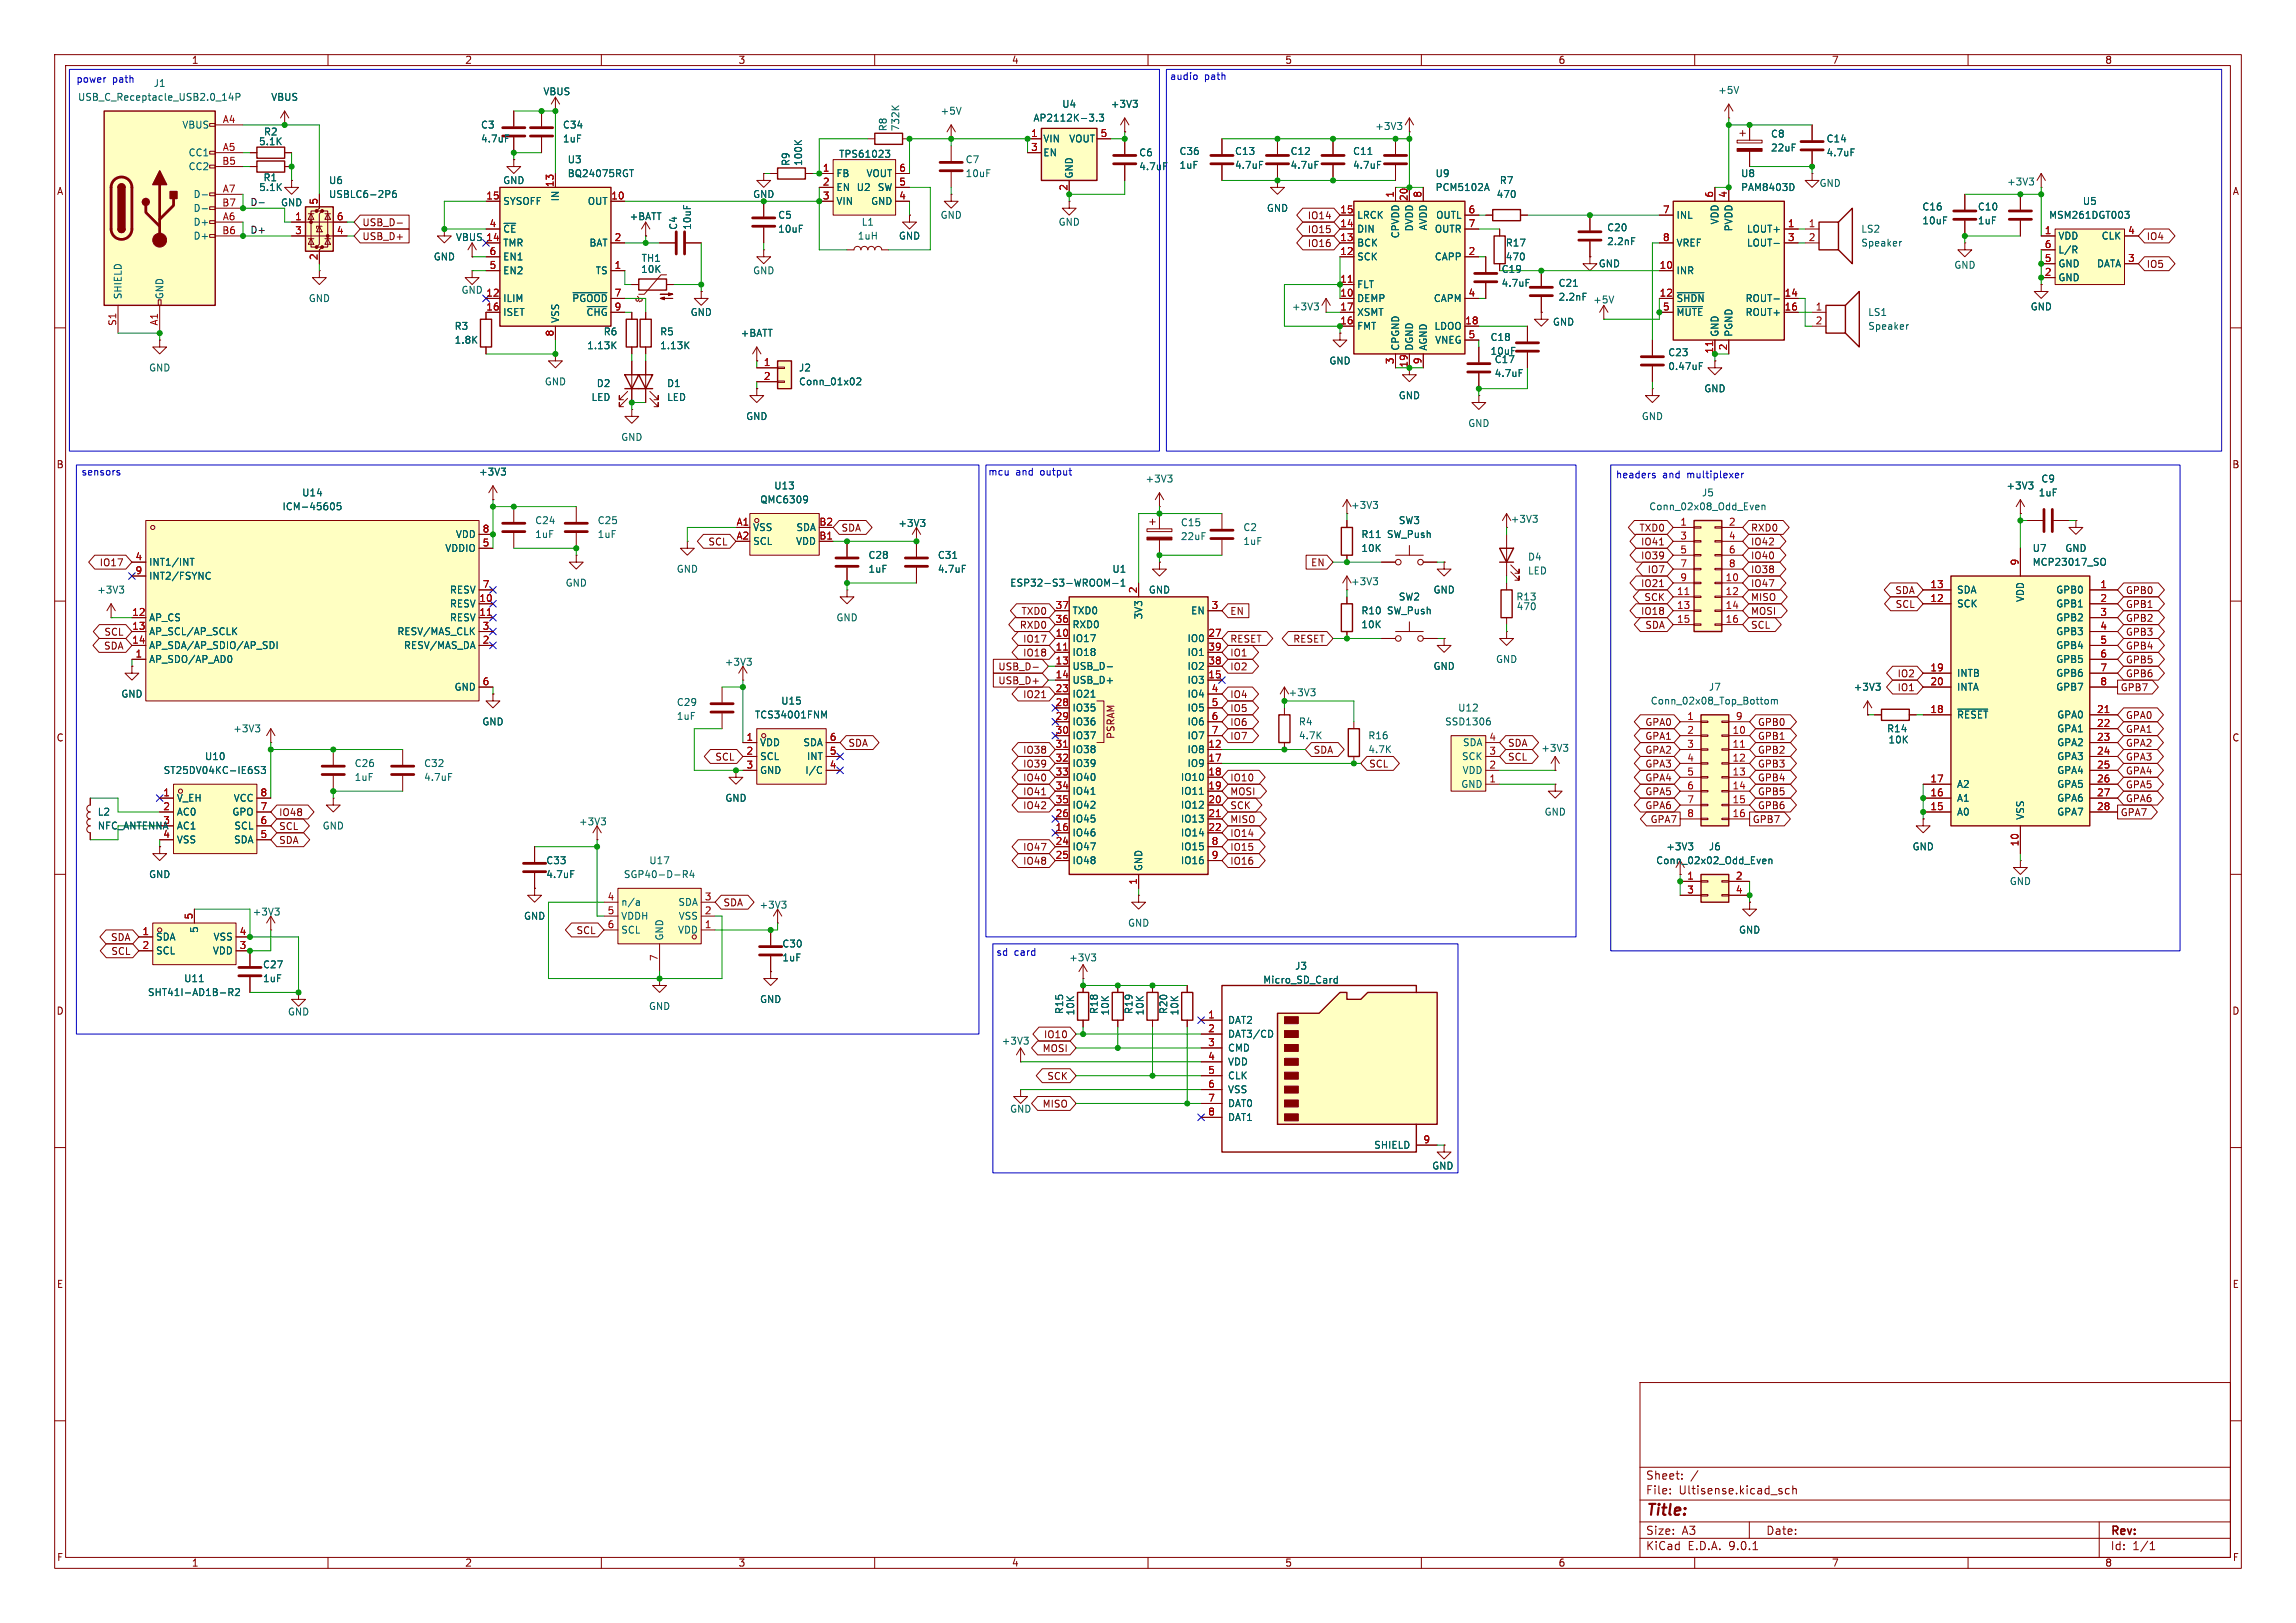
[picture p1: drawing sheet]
<svg xmlns="http://www.w3.org/2000/svg" width="420mm" height="297mm" viewBox="0 0 420 297" stroke-linecap="round" stroke-linejoin="round" font-family="sans-serif">
<defs><g id="words">
<text font-size="2.8" fill="#840000" x="301" y="277.9">Title:</text>
<g font-size="2.1" fill="#840000">
<text x="301" y="273.7">File:</text>
<text x="301" y="271">Sheet:</text>
<text x="307.1" y="273.7">Ultisense.kicad_sch</text>
<text x="301" y="281.1">Size:</text>
<text x="307.6" y="281.1">A3</text>
<text x="323" y="281.1">Date:</text>
<text x="386" y="281.3">Rev:</text>
<text x="301" y="283.9">KiCad</text>
<text x="308.7" y="283.9">E.D.A.</text>
<text x="316.3" y="283.9">9.0.1</text>
<text x="386" y="283.9">Id:</text>
<text x="390.1" y="283.9">1/1</text>
</g>
<g font-size="1.8" fill="#840000">
<text x="35" y="11.9">1</text>
<text x="85" y="11.9">2</text>
<text x="135" y="11.9">3</text>
<text x="185" y="11.9">4</text>
<text x="235" y="11.9">5</text>
<text x="285" y="11.9">6</text>
<text x="335" y="11.9">7</text>
<text x="385" y="11.9">8</text>
<text x="10.3" y="35.9">A</text>
<text x="408.3" y="35.9">A</text>
<text x="66.2" y="41.6">USB_D-</text>
<text x="239.1" y="40.3">IO14</text>
<text x="66.2" y="44.1">USB_D+</text>
<text x="239.1" y="45.4">IO16</text>
<text x="239.1" y="42.9">IO15</text>
<text x="392.6" y="44.1">IO4</text>
<text x="392.6" y="49.2">IO5</text>
<text x="257.6" y="67.4" transform="rotate(-90 257.6 67.4)">19</text>
<text x="10.3" y="85.9">B</text>
<text x="408.2" y="85.9">B</text>
<text x="129.5" y="100">SCL</text>
<text x="153.8" y="97.5">SDA</text>
<text x="299.8" y="97.5">TXD0</text>
<text x="300.1" y="100">IO41</text>
<text x="320.2" y="100">IO42</text>
<text x="320.2" y="97.5">RXD0</text>
<text x="18.1" y="103.8">IO17</text>
<text x="239.7" y="103.8">EN</text>
<text x="300.1" y="102.6">IO39</text>
<text x="300.1" y="107.6">IO21</text>
<text x="301.3" y="105.1">IO7</text>
<text x="320.2" y="107.6">IO47</text>
<text x="320.2" y="105.1">IO38</text>
<text x="320.2" y="102.6">IO40</text>
<text x="186.8" y="112.7">TXD0</text>
<text x="224.9" y="112.7">EN</text>
<text x="300.1" y="112.7">IO18</text>
<text x="300.7" y="110.2">SCK</text>
<text x="320.2" y="110.2">MISO</text>
<text x="320.2" y="112.7">MOSI</text>
<text x="346.6" y="108.9">SDA</text>
<text x="346.7" y="111.4">SCL</text>
<text x="388.8" y="114">GPB2</text>
<text x="388.8" y="108.9">GPB0</text>
<text x="388.8" y="111.4">GPB1</text>
<text x="18.9" y="119.1">SDA</text>
<text x="19" y="116.5">SCL</text>
<text x="186.4" y="115.3">RXD0</text>
<text x="187.1" y="117.8">IO17</text>
<text x="224.9" y="117.8">RESET</text>
<text x="236.5" y="117.8">RESET</text>
<text x="300.9" y="115.3">SDA</text>
<text x="320.2" y="115.3">SCL</text>
<text x="388.8" y="116.5">GPB3</text>
<text x="388.8" y="119.1">GPB4</text>
<text x="182.5" y="122.9">USB_D-</text>
<text x="182.5" y="125.4">USB_D+</text>
<text x="187.1" y="120.3">IO18</text>
<text x="224.9" y="120.3">IO1</text>
<text x="224.9" y="122.9">IO2</text>
<text x="347" y="124.1">IO2</text>
<text x="388.8" y="124.1">GPB6</text>
<text x="388.8" y="121.6">GPB5</text>
<text x="187.1" y="128">IO21</text>
<text x="224.9" y="130.5">IO5</text>
<text x="224.9" y="128">IO4</text>
<text x="347" y="126.7">IO1</text>
<text x="387.8" y="126.7">GPB7</text>
<text x="388.8" y="131.8">GPA0</text>
<text x="10.3" y="135.9">C</text>
<text x="155.1" y="136.8">SDA</text>
<text x="204.1" y="135.3" transform="rotate(-90 204.1 135.3)">PSRAM</text>
<text x="224.9" y="133">IO6</text>
<text x="224.9" y="135.6">IO7</text>
<text x="275.7" y="136.8">SDA</text>
<text x="300.9" y="135.6">GPA1</text>
<text x="300.9" y="133">GPA0</text>
<text x="321.5" y="135.6">GPB1</text>
<text x="321.5" y="133">GPB0</text>
<text x="388.8" y="134.3">GPA1</text>
<text x="388.8" y="136.8">GPA2</text>
<text x="408.2" y="135.9">C</text>
<text x="130.8" y="139.4">SCL</text>
<text x="187.1" y="138.1">IO38</text>
<text x="187.1" y="143.2">IO40</text>
<text x="187.1" y="140.7">IO39</text>
<text x="224.9" y="143.2">IO10</text>
<text x="240.2" y="138.1">SDA</text>
<text x="250.3" y="140.7">SCL</text>
<text x="275.7" y="139.4">SCL</text>
<text x="300.9" y="143.2">GPA4</text>
<text x="300.9" y="140.7">GPA3</text>
<text x="300.9" y="138.1">GPA2</text>
<text x="321.5" y="138.1">GPB2</text>
<text x="321.5" y="143.2">GPB4</text>
<text x="321.5" y="140.7">GPB3</text>
<text x="388.8" y="141.9">GPA4</text>
<text x="388.8" y="139.4">GPA3</text>
<text x="51" y="149.5">IO48</text>
<text x="187.1" y="148.3">IO42</text>
<text x="187.1" y="145.7">IO41</text>
<text x="224.9" y="145.7">MOSI</text>
<text x="224.9" y="148.3">SCK</text>
<text x="300.9" y="145.7">GPA5</text>
<text x="300.9" y="148.3">GPA6</text>
<text x="321.5" y="145.7">GPB5</text>
<text x="321.5" y="148.3">GPB6</text>
<text x="387.8" y="149.5">GPA7</text>
<text x="388.8" y="144.5">GPA5</text>
<text x="388.8" y="147">GPA6</text>
<text x="51" y="154.6">SDA</text>
<text x="51" y="152.1">SCL</text>
<text x="187.1" y="155.9">IO47</text>
<text x="224.9" y="155.9">IO15</text>
<text x="224.9" y="153.4">IO14</text>
<text x="224.9" y="150.8">MISO</text>
<text x="301.8" y="150.8">GPA7</text>
<text x="320.5" y="150.8">GPB7</text>
<text x="187.1" y="158.4">IO48</text>
<text x="224.9" y="158.4">IO16</text>
<text x="132.2" y="166.1">SDA</text>
<text x="20.2" y="172.4">SDA</text>
<text x="105.4" y="171.1">SCL</text>
<text x="20.3" y="174.9">SCL</text>
<text x="10.3" y="185.9">D</text>
<text x="408.2" y="185.9">D</text>
<text x="190.9" y="190.2">IO10</text>
<text x="190.6" y="192.7">MOSI</text>
<text x="191.5" y="197.8">SCK</text>
<text x="190.6" y="202.9">MISO</text>
<text x="10.3" y="235.9">E</text>
<text x="408.3" y="235.9">E</text>
<text x="10.3" y="285.9">F</text>
<text x="35" y="286.9">1</text>
<text x="85" y="286.9">2</text>
<text x="135" y="286.9">3</text>
<text x="185" y="286.9">4</text>
<text x="235" y="286.9">5</text>
<text x="285" y="286.9">6</text>
<text x="335" y="286.9">7</text>
<text x="385" y="286.9">8</text>
<text x="408.3" y="285.9">F</text>
</g>
<g font-size="1.8" fill="#0000c2">
<text x="13.9" y="15.3">power</text>
<text x="20.6" y="15.3">path</text>
<text x="213.9" y="14.8">audio</text>
<text x="220.3" y="14.8">path</text>
<text x="14.8" y="87.2">sensors</text>
<text x="180.7" y="87.2">mcu</text>
<text x="185.8" y="87.2">and</text>
<text x="190.4" y="87.2">output</text>
<text x="295.5" y="87.7">headers</text>
<text x="304.1" y="87.7">and</text>
<text x="308.7" y="87.7">multiplexer</text>
<text x="182.2" y="175.1">sd</text>
<text x="185.5" y="175.1">card</text>
</g>
<g font-size="1.8" fill="#006464">
<text x="28" y="16.1">J1</text>
<text x="99.3" y="17.6">VBUS</text>
<text x="314.2" y="17.4">+5V</text>
<text x="14.2" y="18.6">USB_C_Receptacle_USB2.0_14P</text>
<text x="33.3" y="23.7">VBUS</text>
<text x="49.5" y="18.6">VBUS</text>
<text x="87.9" y="23.7">C3</text>
<text x="102.9" y="23.7">C34</text>
<text x="172" y="21.2">+5V</text>
<text x="188.9" y="22.5">AP2112K-3.3</text>
<text x="194.2" y="19.9">U4</text>
<text x="203.1" y="19.9">+3V3</text>
<text x="251.5" y="24">+3V3</text>
<text x="34.4" y="28.8">CC1</text>
<text x="47.3" y="26.8">5.1K</text>
<text x="48.2" y="25">R2</text>
<text x="87.9" y="26.3">4.7uF</text>
<text x="102.9" y="26.3">1uF</text>
<text x="153.4" y="29.1">TPS61023</text>
<text x="162.4" y="24.1" transform="rotate(-90 162.4 24.1)">R8</text>
<text x="164.7" y="24.1" transform="rotate(-90 164.7 24.1)">732K</text>
<text x="190.8" y="26.3">VIN</text>
<text x="190.8" y="28.8">EN</text>
<text x="195.5" y="26.3">VOUT</text>
<text x="208.3" y="28.8">C6</text>
<text x="215.7" y="28.5">C36</text>
<text x="225.8" y="28.5">C13</text>
<text x="236" y="28.5">C12</text>
<text x="247.4" y="28.5">C11</text>
<text x="323.9" y="25.4">C8</text>
<text x="323.9" y="27.9">22uF</text>
<text x="334" y="26.3">C14</text>
<text x="334" y="28.8">4.7uF</text>
<text x="34.4" y="31.3">CC2</text>
<text x="47.3" y="35.2">5.1K</text>
<text x="48.1" y="33.4">R1</text>
<text x="60.1" y="33.9">U6</text>
<text x="91.9" y="33.9">GND</text>
<text x="103.8" y="30.1">U3</text>
<text x="103.8" y="32.6">BQ24075RGT</text>
<text x="144.6" y="30.5" transform="rotate(-90 144.6 30.5)">R9</text>
<text x="146.9" y="30.5" transform="rotate(-90 146.9 30.5)">100K</text>
<text x="152.9" y="32.6">FB</text>
<text x="152.9" y="35.2">EN</text>
<text x="156.6" y="35.2">U2</text>
<text x="158.4" y="32.6">VOUT</text>
<text x="160.5" y="35.2">SW</text>
<text x="176.5" y="30.1">C7</text>
<text x="176.5" y="32.6">10uF</text>
<text x="196.4" y="32.8" transform="rotate(-90 196.4 32.8)">GND</text>
<text x="208.3" y="31.3">4.7uF</text>
<text x="215.7" y="31.1">1uF</text>
<text x="225.8" y="31.1">4.7uF</text>
<text x="236" y="31.1">4.7uF</text>
<text x="247.4" y="31.1">4.7uF</text>
<text x="262.5" y="32.6">U9</text>
<text x="262.5" y="35.2">PCM5102A</text>
<text x="274.2" y="33.9">R7</text>
<text x="318.4" y="32.6">U8</text>
<text x="318.4" y="35.2">PAM8403D</text>
<text x="332.7" y="34.4">GND</text>
<text x="367" y="34.1">+3V3</text>
<text x="35.3" y="36.4">D-</text>
<text x="35.3" y="39">D-</text>
<text x="35.3" y="41.5">D+</text>
<text x="51.3" y="37.9">GND</text>
<text x="60.1" y="36.4">USBLC6-2P6</text>
<text x="91.9" y="37.7">SYSOFF</text>
<text x="102.5" y="36.9" transform="rotate(-90 102.5 36.9)">IN</text>
<text x="107.4" y="37.7">OUT</text>
<text x="115.1" y="40.5">+BATT</text>
<text x="137.7" y="36.4">GND</text>
<text x="142.2" y="40.2">C5</text>
<text x="152.9" y="37.7">VIN</text>
<text x="157.5" y="41.5">L1</text>
<text x="159.2" y="37.7">GND</text>
<text x="172" y="40.2">GND</text>
<text x="193.5" y="41.5">GND</text>
<text x="231.6" y="39">GND</text>
<text x="248.2" y="40.2">LRCK</text>
<text x="262.6" y="40.2">OUTL</text>
<text x="273.7" y="36.4">470</text>
<text x="306.6" y="40.2">INL</text>
<text x="314.6" y="41.2" transform="rotate(-90 314.6 41.2)">VDD</text>
<text x="351.5" y="38.7">C16</text>
<text x="351.5" y="41.2">10uF</text>
<text x="361.7" y="41.2">1uF</text>
<text x="361.7" y="38.7">C10</text>
<text x="374.7" y="40.2">MSM261DGT003</text>
<text x="380.9" y="37.7">U5</text>
<text x="35.3" y="44">D+</text>
<text x="79.2" y="47.9">GND</text>
<text x="83.3" y="44.3">VBUS 14</text>
<text x="91.9" y="42.8">~{CE}</text>
<text x="91.9" y="45.3">TMR</text>
<text x="91.9" y="47.9">EN1</text>
<text x="107.7" y="45.3">BAT</text>
<text x="124.1" y="42.2" transform="rotate(-90 124.1 42.2)">C4</text>
<text x="126.6" y="42.2" transform="rotate(-90 126.6 42.2)">10uF</text>
<text x="142.2" y="42.8">10uF</text>
<text x="156.8" y="44">1uH</text>
<text x="164.3" y="44">GND</text>
<text x="248.2" y="42.8">DIN</text>
<text x="248.2" y="45.3">BCK</text>
<text x="248.2" y="47.9">SCK</text>
<text x="256.1" y="43.7" transform="rotate(-90 256.1 43.7)">CPVDD</text>
<text x="258.7" y="42.4" transform="rotate(-90 258.7 42.4)">DVDD</text>
<text x="261.2" y="42.3" transform="rotate(-90 261.2 42.3)">AVDD</text>
<text x="262.4" y="42.8">OUTR</text>
<text x="262.4" y="47.9">CAPP</text>
<text x="275.3" y="47.9">470</text>
<text x="275.3" y="45.3">R17</text>
<text x="293.9" y="42.5">C20</text>
<text x="293.9" y="45.1">2.2nF</text>
<text x="306.6" y="45.3">VREF</text>
<text x="317.1" y="42.4" transform="rotate(-90 317.1 42.4)">PVDD</text>
<text x="319.4" y="42.8">LOUT+</text>
<text x="319.4" y="45.3">LOUT-</text>
<text x="340.4" y="42.8">LS2</text>
<text x="340.4" y="45.3">Speaker</text>
<text x="376.4" y="44">VDD</text>
<text x="376.4" y="46.6">L/R</text>
<text x="384.3" y="44">CLK</text>
<text x="84.3" y="53.9">GND 12</text>
<text x="91.9" y="50.4">EN2</text>
<text x="108.9" y="50.4">TS</text>
<text x="117.2" y="50.1">10K</text>
<text x="117.3" y="48.1">TH1</text>
<text x="137.7" y="50.4">GND</text>
<text x="248.2" y="52.9">FLT</text>
<text x="274.6" y="50.1">C19</text>
<text x="274.6" y="52.7">4.7uF</text>
<text x="285" y="52.7">C21</text>
<text x="292.3" y="49.1">GND</text>
<text x="306.6" y="50.4">INR</text>
<text x="357.4" y="49.4">GND</text>
<text x="376.4" y="49.1">GND</text>
<text x="376.4" y="51.7">GND</text>
<text x="383.5" y="49.1">DATA</text>
<text x="22.5" y="54.9" transform="rotate(-90 22.5 54.9)">SHIELD</text>
<text x="30.1" y="54.9" transform="rotate(-90 30.1 54.9)">GND</text>
<text x="56.4" y="55.5">GND</text>
<text x="91.9" y="55.5">ILIM</text>
<text x="91.9" y="58">ISET</text>
<text x="102.5" y="59.2" transform="rotate(-90 102.5 59.2)">VSS</text>
<text x="104.6" y="55.5">~{PGOOD}</text>
<text x="107.2" y="58">~{CHG}</text>
<text x="126.2" y="58">GND</text>
<text x="236.2" y="57">+3V3</text>
<text x="248.2" y="55.5">DEMP</text>
<text x="248.2" y="58">XSMT</text>
<text x="262.2" y="55.5">CAPM</text>
<text x="284" y="59.8">GND</text>
<text x="285" y="55.2">2.2nF</text>
<text x="291.3" y="55.7">+5V</text>
<text x="306.6" y="55.5">~{SHDN}</text>
<text x="306.6" y="58">~{MUTE}</text>
<text x="319.2" y="55.5">ROUT-</text>
<text x="319.2" y="58">ROUT+</text>
<text x="341.6" y="58">LS1</text>
<text x="371.4" y="57">GND</text>
<text x="83.1" y="60.6">R3</text>
<text x="83.1" y="63.1">1.8K</text>
<text x="107.3" y="64.1">1.13K</text>
<text x="110.3" y="61.6">R6</text>
<text x="120.7" y="61.6">R5</text>
<text x="120.7" y="64.1">1.13K</text>
<text x="135.4" y="61.8">+BATT</text>
<text x="248.2" y="60.6">FMT</text>
<text x="256.1" y="64.3" transform="rotate(-90 256.1 64.3)">CPGND</text>
<text x="258.7" y="64.3" transform="rotate(-90 258.7 64.3)">DGND</text>
<text x="261.2" y="64.3" transform="rotate(-90 261.2 64.3)">AGND</text>
<text x="262.3" y="60.6">LDOO</text>
<text x="262.4" y="63.1">VNEG</text>
<text x="272.6" y="62.6">C18</text>
<text x="272.6" y="65.1">10uF</text>
<text x="305.1" y="65.4">C23</text>
<text x="314.6" y="61.7" transform="rotate(-90 314.6 61.7)">GND</text>
<text x="317.1" y="61.7" transform="rotate(-90 317.1 61.7)">PGND</text>
<text x="341.6" y="60.6">Speaker</text>
<text x="27.2" y="68.2">GND</text>
<text x="99.6" y="70.7">GND</text>
<text x="109.1" y="71">D2</text>
<text x="121.9" y="71">D1</text>
<text x="146.1" y="68.2">J2</text>
<text x="146.1" y="70.7">Conn_01x02</text>
<text x="243.1" y="66.9">GND</text>
<text x="273.3" y="66.6">C17</text>
<text x="273.3" y="69.2">4.7uF</text>
<text x="305.1" y="67.9">0.47uF</text>
<text x="311.7" y="72">GND</text>
<text x="108.1" y="73.6">LED</text>
<text x="121.9" y="73.6">LED</text>
<text x="136.4" y="77.1">GND</text>
<text x="255.8" y="73.3">GND</text>
<text x="300.2" y="77.1">GND</text>
<text x="113.5" y="80.9">GND</text>
<text x="268.5" y="78.3">GND</text>
<text x="87.5" y="87.2">+3V3</text>
<text x="141.5" y="89.8">U13</text>
<text x="209.4" y="88.5">+3V3</text>
<text x="366.9" y="89.8">+3V3</text>
<text x="373.3" y="88.5">C9</text>
<text x="51.6" y="93.6">ICM-45605</text>
<text x="55.2" y="91">U14</text>
<text x="139" y="92.3">QMC6309</text>
<text x="247" y="93.3">+3V3</text>
<text x="276.3" y="95.9">+3V3</text>
<text x="301.6" y="93.6">Conn_02x08_Odd_Even</text>
<text x="311.2" y="91">J5</text>
<text x="372.8" y="91">1uF</text>
<text x="81.4" y="101.2">VDDIO</text>
<text x="83.3" y="98.7">VDD</text>
<text x="97.8" y="98.7">1uF</text>
<text x="97.8" y="96.1">C24</text>
<text x="109.2" y="98.7">1uF</text>
<text x="109.2" y="96.1">C25</text>
<text x="137.7" y="97.4">VSS</text>
<text x="137.7" y="99.9">SCL</text>
<text x="145.5" y="99.9">VDD</text>
<text x="145.6" y="97.4">SDA</text>
<text x="164.2" y="96.6">+3V3</text>
<text x="215.9" y="96.5">C15</text>
<text x="215.9" y="99">22uF</text>
<text x="227.3" y="97.4">C2</text>
<text x="227.3" y="99.9">1uF</text>
<text x="248.9" y="98.7">R11</text>
<text x="248.9" y="101.2">10K</text>
<text x="253.6" y="98.7">SW_Push</text>
<text x="255.8" y="96.1">SW3</text>
<text x="371.7" y="101.2">U7</text>
<text x="377.7" y="101.2">GND</text>
<text x="27.2" y="103.7">INT1/INT</text>
<text x="27.2" y="106.3">INT2/FSYNC</text>
<text x="103.4" y="107.5">GND</text>
<text x="123.7" y="105">GND</text>
<text x="158.8" y="105">1uF</text>
<text x="158.8" y="102.5">C28</text>
<text x="171.5" y="102.5">C31</text>
<text x="171.5" y="105">4.7uF</text>
<text x="184.7" y="107.5">ESP32-S3-WROOM-1</text>
<text x="203.4" y="105">U1</text>
<text x="247" y="107.3">+3V3</text>
<text x="279.4" y="102.8">D4</text>
<text x="279.4" y="105.3">LED</text>
<text x="371.7" y="103.7">MCP23017_SO</text>
<text x="17.7" y="108.8">+3V3</text>
<text x="27.2" y="113.9">AP_CS</text>
<text x="82.2" y="108.8">RESV</text>
<text x="82.2" y="111.4">RESV</text>
<text x="82.2" y="113.9">RESV</text>
<text x="152.9" y="113.9">GND</text>
<text x="196.1" y="112.6">TXD0</text>
<text x="209.1" y="113.4" transform="rotate(-90 209.1 113.4)">3V3</text>
<text x="210.1" y="108.8">GND</text>
<text x="217.8" y="112.6">EN</text>
<text x="248.9" y="112.6">R10</text>
<text x="253.6" y="112.6">SW_Push</text>
<text x="255.8" y="110.1">SW2</text>
<text x="262.1" y="108.8">GND</text>
<text x="277.3" y="110.1">R13</text>
<text x="277.3" y="111.9">470</text>
<text x="357.9" y="108.8">SDA</text>
<text x="357.9" y="111.4">SCK</text>
<text x="370.4" y="110.3" transform="rotate(-90 370.4 110.3)">VDD</text>
<text x="376" y="108.8">GPB0</text>
<text x="376" y="111.4">GPB1</text>
<text x="376" y="113.9">GPB2</text>
<text x="27.2" y="116.4">AP_SCL/AP_SCLK</text>
<text x="27.2" y="119">AP_SDA/AP_SDIO/AP_SDI</text>
<text x="72.6" y="116.4">RESV/MAS_CLK</text>
<text x="73.8" y="119">RESV/MAS_DA</text>
<text x="196.1" y="115.2">RXD0</text>
<text x="196.1" y="117.7">IO17</text>
<text x="217.1" y="117.7">IO0</text>
<text x="248.9" y="115.2">10K</text>
<text x="376" y="116.4">GPB3</text>
<text x="376" y="119">GPB4</text>
<text x="27.2" y="121.5">AP_SDO/AP_AD0</text>
<text x="132.5" y="122">+3V3</text>
<text x="196.1" y="120.2">IO18</text>
<text x="196.1" y="122.8">USB_D-</text>
<text x="196.1" y="125.3">USB_D+</text>
<text x="217.1" y="120.2">IO1</text>
<text x="217.1" y="122.8">IO2</text>
<text x="217.1" y="125.3">IO3</text>
<text x="262.1" y="122.8">GND</text>
<text x="273.6" y="121.5">GND</text>
<text x="357.9" y="124.1">INTB</text>
<text x="376" y="121.5">GPB5</text>
<text x="376" y="124.1">GPB6</text>
<text x="22.1" y="127.9">GND</text>
<text x="83" y="126.6">GND</text>
<text x="123.7" y="131.9">1uF</text>
<text x="123.7" y="129.4">C29</text>
<text x="138" y="131.7">TCS34001FNM</text>
<text x="142.8" y="129.1">U15</text>
<text x="196.1" y="127.9">IO21</text>
<text x="196.1" y="130.4">IO35</text>
<text x="217.1" y="127.9">IO4</text>
<text x="217.1" y="130.4">IO5</text>
<text x="235.6" y="127.6">+3V3</text>
<text x="266.6" y="130.4">U12</text>
<text x="301.9" y="129.1">Conn_02x08_Top_Bottom</text>
<text x="312.5" y="126.6">J7</text>
<text x="339" y="126.6">+3V3</text>
<text x="357.9" y="126.6">INTA</text>
<text x="357.9" y="131.7">~{RESET}</text>
<text x="376" y="126.6">GPB7</text>
<text x="376.2" y="131.7">GPA0</text>
<text x="42.6" y="134.2">+3V3</text>
<text x="88.1" y="132.9">GND</text>
<text x="138.9" y="136.8">VDD</text>
<text x="146.9" y="136.8">SDA</text>
<text x="196.1" y="132.9">IO36</text>
<text x="196.1" y="135.5">IO37</text>
<text x="217.1" y="132.9">IO6</text>
<text x="217.1" y="135.5">IO7</text>
<text x="237.5" y="132.9">R4</text>
<text x="237.5" y="135.5">4.7K</text>
<text x="250.2" y="135.5">R16</text>
<text x="264.2" y="132.9">SSD1306</text>
<text x="267.5" y="136.8">SDA</text>
<text x="281.8" y="137.8">+3V3</text>
<text x="345.1" y="134.2">R14</text>
<text x="345.3" y="136.2">10K</text>
<text x="376.2" y="134.2">GPA1</text>
<text x="376.2" y="136.8">GPA2</text>
<text x="29.8" y="141.8">ST25DV04KC-IE6S3</text>
<text x="37.4" y="139.3">U10</text>
<text x="64.8" y="143.1">1uF</text>
<text x="64.8" y="140.6">C26</text>
<text x="77.5" y="140.6">C32</text>
<text x="77.5" y="143.1">4.7uF</text>
<text x="138.9" y="139.3">SCL</text>
<text x="138.9" y="141.8">GND</text>
<text x="147.2" y="141.8">I/C</text>
<text x="147.5" y="139.3">INT</text>
<text x="196.1" y="138">IO38</text>
<text x="196.1" y="140.6">IO39</text>
<text x="196.1" y="143.1">IO40</text>
<text x="215.9" y="143.1">IO10</text>
<text x="217.1" y="138">IO8</text>
<text x="217.1" y="140.6">IO9</text>
<text x="250.2" y="138">4.7K</text>
<text x="267.3" y="139.3">SCK</text>
<text x="267.4" y="141.8">VDD</text>
<text x="376.2" y="139.3">GPA3</text>
<text x="376.2" y="141.8">GPA4</text>
<text x="17.8" y="149.5">L2</text>
<text x="32.3" y="146.9">V_EH</text>
<text x="32.3" y="149.5">AC0</text>
<text x="42.4" y="149.5">GPO</text>
<text x="42.7" y="146.9">VCC</text>
<text x="132.6" y="146.9">GND</text>
<text x="196.1" y="145.6">IO41</text>
<text x="196.1" y="148.2">IO42</text>
<text x="215.9" y="145.6">IO11</text>
<text x="215.9" y="148.2">IO12</text>
<text x="267.2" y="144.4">GND</text>
<text x="282.4" y="149.5">GND</text>
<text x="357.9" y="144.4">A2</text>
<text x="357.9" y="146.9">A1</text>
<text x="357.9" y="149.5">A0</text>
<text x="376.2" y="144.4">GPA5</text>
<text x="376.2" y="146.9">GPA6</text>
<text x="376.2" y="149.5">GPA7</text>
<text x="17.8" y="152">NFC_ANTENNA</text>
<text x="29.8" y="150.9">3</text>
<text x="32.3" y="152">AC1</text>
<text x="32.3" y="154.5">VSS</text>
<text x="42.7" y="154.5">SDA</text>
<text x="42.8" y="152">SCL</text>
<text x="58.9" y="152">GND</text>
<text x="105.8" y="151.2">+3V3</text>
<text x="196.1" y="150.7">IO45</text>
<text x="196.1" y="153.3">IO46</text>
<text x="196.1" y="155.8">IO47</text>
<text x="215.9" y="150.7">IO13</text>
<text x="215.9" y="153.3">IO14</text>
<text x="215.9" y="155.8">IO15</text>
<text x="304.7" y="155.8">+3V3</text>
<text x="312.5" y="155.8">J6</text>
<text x="349.8" y="155.8">GND</text>
<text x="370.4" y="150.1" transform="rotate(-90 370.4 150.1)">VSS</text>
<text x="27.2" y="160.9">GND</text>
<text x="99.8" y="158.3">C33</text>
<text x="99.8" y="160.9">4.7uF</text>
<text x="114" y="160.9">SGP40-D-R4</text>
<text x="118.7" y="158.3">U17</text>
<text x="196.1" y="158.3">IO48</text>
<text x="209.1" y="159.5" transform="rotate(-90 209.1 159.5)">GND</text>
<text x="215.9" y="158.3">IO16</text>
<text x="302.9" y="158.3">Conn_02x02_Odd_Even</text>
<text x="46.1" y="167.7">+3V3</text>
<text x="113.5" y="166">n/a</text>
<text x="124" y="166">SDA</text>
<text x="138.8" y="166.5">+3V3</text>
<text x="367.5" y="162.2">GND</text>
<text x="28.4" y="172.3">SDA</text>
<text x="36.4" y="170.8" transform="rotate(-90 36.4 170.8)">5</text>
<text x="39" y="172.3">VSS</text>
<text x="95.8" y="168.5">GND</text>
<text x="113.5" y="171">SCL</text>
<text x="113.5" y="168.5">VDDH</text>
<text x="121.5" y="172.2" transform="rotate(-90 121.5 172.2)">GND</text>
<text x="123.9" y="171">VDD</text>
<text x="124.1" y="168.5">VSS</text>
<text x="143" y="173.6">C30</text>
<text x="206.2" y="169.8">GND</text>
<text x="318" y="171">GND</text>
<text x="28.4" y="174.9">SCL</text>
<text x="33.6" y="179.9">U11</text>
<text x="38.8" y="174.9">VDD</text>
<text x="48" y="179.9">1uF</text>
<text x="48" y="177.4">C27</text>
<text x="143" y="176.1">1uF</text>
<text x="195.5" y="176.1">+3V3</text>
<text x="236.8" y="177.6">J3</text>
<text x="27" y="182.5">SHT41I-AD1B-R2</text>
<text x="118.6" y="185">GND</text>
<text x="138.9" y="183.7">GND</text>
<text x="194.7" y="185.7" transform="rotate(-90 194.7 185.7)">R15</text>
<text x="196.7" y="185.9" transform="rotate(-90 196.7 185.9)">10K</text>
<text x="201" y="185.7" transform="rotate(-90 201 185.7)">R18</text>
<text x="203" y="185.9" transform="rotate(-90 203 185.9)">10K</text>
<text x="207.4" y="185.7" transform="rotate(-90 207.4 185.7)">R19</text>
<text x="209.4" y="185.9" transform="rotate(-90 209.4 185.9)">10K</text>
<text x="213.7" y="185.7" transform="rotate(-90 213.7 185.7)">R20</text>
<text x="215.7" y="185.9" transform="rotate(-90 215.7 185.9)">10K</text>
<text x="231" y="180.2">Micro_SD_Card</text>
<text x="52.6" y="186">GND</text>
<text x="183.1" y="191.4">+3V3</text>
<text x="224.5" y="187.6">DAT2</text>
<text x="224.5" y="190.1">DAT3/CD</text>
<text x="224.5" y="192.6">CMD</text>
<text x="224.5" y="195.2">VDD</text>
<text x="224.5" y="197.7">CLK</text>
<text x="184.7" y="203.8">GND</text>
<text x="224.5" y="200.3">VSS</text>
<text x="224.5" y="202.8">DAT0</text>
<text x="224.5" y="205.3">DAT1</text>
<text x="251.3" y="210.4">SHIELD</text>
<text x="261.9" y="214.2">GND</text>
</g>
<g font-size="1.8" fill="#a90000">
<text x="40.7" y="22.6">A4</text>
<text x="40.7" y="27.7">A5</text>
<text x="188.5" y="25.1">1</text>
<text x="188.5" y="27.7">3</text>
<text x="201.2" y="25.1">5</text>
<text x="40.6" y="30.2">B5</text>
<text x="40.7" y="35.3">A7</text>
<text x="101.3" y="34.3" transform="rotate(-90 101.3 34.3)">13</text>
<text x="150.4" y="31.5">1</text>
<text x="150.4" y="34">2</text>
<text x="164.4" y="31.5">6</text>
<text x="164.4" y="34">5</text>
<text x="195.3" y="35" transform="rotate(-90 195.3 35)">2</text>
<text x="40.6" y="37.8">B7</text>
<text x="40.7" y="40.4">A6</text>
<text x="53.9" y="40.4">1</text>
<text x="58.2" y="37.5" transform="rotate(-90 58.2 37.5)">5</text>
<text x="61.5" y="40.4">6</text>
<text x="88.9" y="36.6">15</text>
<text x="89.5" y="41.7">4</text>
<text x="111.7" y="36.6">10</text>
<text x="150.4" y="36.6">3</text>
<text x="164.4" y="36.6">4</text>
<text x="245.1" y="39.1">15</text>
<text x="245.1" y="41.7">14</text>
<text x="255" y="36.3" transform="rotate(-90 255 36.3)">1</text>
<text x="257.6" y="36.9" transform="rotate(-90 257.6 36.9)">20</text>
<text x="260.1" y="36.3" transform="rotate(-90 260.1 36.3)">8</text>
<text x="268.5" y="39.1">6</text>
<text x="268.5" y="41.7">7</text>
<text x="304.1" y="39.1">7</text>
<text x="313.4" y="36.3" transform="rotate(-90 313.4 36.3)">6</text>
<text x="316" y="36.3" transform="rotate(-90 316 36.3)">4</text>
<text x="327" y="41.7">1</text>
<text x="330.8" y="41.7">1</text>
<text x="40.6" y="42.9">B6</text>
<text x="53.9" y="42.9">3</text>
<text x="58.2" y="47.7" transform="rotate(-90 58.2 47.7)">2</text>
<text x="61.5" y="42.9">4</text>
<text x="89.5" y="46.7">6</text>
<text x="112.3" y="44.2">2</text>
<text x="245.1" y="44.2">13</text>
<text x="245.1" y="46.7">12</text>
<text x="268.5" y="46.7">2</text>
<text x="304.1" y="44.2">8</text>
<text x="327" y="44.2">3</text>
<text x="330.8" y="44.2">2</text>
<text x="373.9" y="42.9">1</text>
<text x="373.9" y="45.5">6</text>
<text x="389.2" y="42.9">4</text>
<text x="89.5" y="49.3">5</text>
<text x="112.3" y="49.3">1</text>
<text x="245.1" y="51.8">11</text>
<text x="303.5" y="49.3">10</text>
<text x="373.9" y="48">5</text>
<text x="373.9" y="50.5">2</text>
<text x="389.2" y="48">3</text>
<text x="21.3" y="59.7" transform="rotate(-90 21.3 59.7)">S1</text>
<text x="29" y="59.7" transform="rotate(-90 29 59.7)">A1</text>
<text x="88.9" y="56.9">16</text>
<text x="88.9" y="54.4">12</text>
<text x="112.3" y="54.4">7</text>
<text x="112.3" y="56.9">9</text>
<text x="245.1" y="54.4">10</text>
<text x="245.1" y="56.9">17</text>
<text x="245.1" y="59.4">16</text>
<text x="267.9" y="59.4">18</text>
<text x="268.5" y="54.4">4</text>
<text x="303.5" y="54.4">12</text>
<text x="304.1" y="56.9">5</text>
<text x="326.3" y="54.4">14</text>
<text x="326.3" y="56.9">16</text>
<text x="332" y="56.9">1</text>
<text x="332" y="59.4">2</text>
<text x="101.3" y="61.7" transform="rotate(-90 101.3 61.7)">8</text>
<text x="268.5" y="62">5</text>
<text x="313.4" y="64.8" transform="rotate(-90 313.4 64.8)">11</text>
<text x="316" y="64.2" transform="rotate(-90 316 64.2)">2</text>
<text x="139.6" y="67.1">1</text>
<text x="139.6" y="69.6">2</text>
<text x="255" y="66.7" transform="rotate(-90 255 66.7)">3</text>
<text x="260.1" y="66.7" transform="rotate(-90 260.1 66.7)">9</text>
<text x="88.2" y="97.5">8</text>
<text x="88.2" y="100.1">5</text>
<text x="134.6" y="96.3">A1</text>
<text x="134.6" y="98.8">A2</text>
<text x="149.8" y="96.3">B2</text>
<text x="149.8" y="98.8">B1</text>
<text x="307.3" y="96.3">1</text>
<text x="307.3" y="98.8">3</text>
<text x="307.3" y="101.3">5</text>
<text x="316.2" y="96.3">2</text>
<text x="316.2" y="98.8">4</text>
<text x="316.2" y="101.3">6</text>
<text x="24.7" y="102.6">4</text>
<text x="24.7" y="105.2">9</text>
<text x="88.2" y="107.7">7</text>
<text x="307.3" y="103.9">7</text>
<text x="307.3" y="106.4">9</text>
<text x="315.6" y="106.4">10</text>
<text x="316.2" y="103.9">8</text>
<text x="353" y="107.7">13</text>
<text x="369.3" y="103.6" transform="rotate(-90 369.3 103.6)">9</text>
<text x="384.1" y="107.7">1</text>
<text x="24.1" y="112.8">12</text>
<text x="87.6" y="110.2">10</text>
<text x="87.6" y="112.8">11</text>
<text x="193" y="111.5">37</text>
<text x="208" y="108.7" transform="rotate(-90 208 108.7)">2</text>
<text x="221.5" y="111.5">3</text>
<text x="306.7" y="109">11</text>
<text x="306.7" y="111.5">13</text>
<text x="315.6" y="109">12</text>
<text x="315.6" y="111.5">14</text>
<text x="353" y="110.2">12</text>
<text x="384.1" y="110.2">2</text>
<text x="384.1" y="112.8">3</text>
<text x="24.1" y="115.3">13</text>
<text x="24.1" y="117.9">14</text>
<text x="88.2" y="115.3">3</text>
<text x="88.2" y="117.9">2</text>
<text x="193" y="114">36</text>
<text x="193" y="116.6">10</text>
<text x="193" y="119.1">11</text>
<text x="220.9" y="116.6">27</text>
<text x="220.9" y="119.1">39</text>
<text x="306.7" y="114">15</text>
<text x="315.6" y="114">16</text>
<text x="384.1" y="115.3">4</text>
<text x="384.1" y="117.9">5</text>
<text x="24.7" y="120.4">1</text>
<text x="88.2" y="125.5">6</text>
<text x="193" y="121.7">13</text>
<text x="193" y="124.2">14</text>
<text x="220.9" y="121.7">38</text>
<text x="220.9" y="124.2">15</text>
<text x="353" y="122.9">19</text>
<text x="353" y="125.5">20</text>
<text x="384.1" y="120.4">6</text>
<text x="384.1" y="122.9">7</text>
<text x="384.1" y="125.5">8</text>
<text x="193" y="126.7">23</text>
<text x="193" y="129.3">28</text>
<text x="193" y="131.8">29</text>
<text x="221.5" y="126.7">4</text>
<text x="221.5" y="129.3">5</text>
<text x="221.5" y="131.8">6</text>
<text x="308.5" y="131.8">1</text>
<text x="317.4" y="131.8">9</text>
<text x="353" y="130.6">18</text>
<text x="383.5" y="130.6">21</text>
<text x="136.5" y="135.6">1</text>
<text x="151.7" y="135.6">6</text>
<text x="193" y="134.4">30</text>
<text x="193" y="136.9">31</text>
<text x="220.9" y="136.9">12</text>
<text x="221.5" y="134.4">7</text>
<text x="272.3" y="135.6">4</text>
<text x="308.5" y="134.4">2</text>
<text x="308.5" y="136.9">3</text>
<text x="316.8" y="134.4">10</text>
<text x="316.8" y="136.9">11</text>
<text x="383.5" y="133.1">22</text>
<text x="383.5" y="135.6">23</text>
<text x="136.5" y="138.2">2</text>
<text x="136.5" y="140.7">3</text>
<text x="151.7" y="138.2">5</text>
<text x="151.7" y="140.7">4</text>
<text x="193" y="139.4">32</text>
<text x="193" y="142">33</text>
<text x="220.9" y="139.4">17</text>
<text x="220.9" y="142">18</text>
<text x="272.3" y="138.2">3</text>
<text x="272.3" y="140.7">2</text>
<text x="272.3" y="143.3">1</text>
<text x="308.5" y="139.4">4</text>
<text x="308.5" y="142">5</text>
<text x="316.8" y="139.4">12</text>
<text x="316.8" y="142">13</text>
<text x="353" y="143.3">17</text>
<text x="383.5" y="138.2">24</text>
<text x="383.5" y="140.7">25</text>
<text x="383.5" y="143.3">26</text>
<text x="29.8" y="145.8">1</text>
<text x="29.8" y="148.3">2</text>
<text x="47.6" y="145.8">8</text>
<text x="47.6" y="148.3">7</text>
<text x="193" y="144.5">34</text>
<text x="193" y="147.1">35</text>
<text x="193" y="149.6">26</text>
<text x="220.9" y="144.5">19</text>
<text x="220.9" y="147.1">20</text>
<text x="220.9" y="149.6">21</text>
<text x="308.5" y="144.5">6</text>
<text x="308.5" y="147.1">7</text>
<text x="308.5" y="149.6">8</text>
<text x="316.8" y="144.5">14</text>
<text x="316.8" y="147.1">15</text>
<text x="316.8" y="149.6">16</text>
<text x="353" y="145.8">16</text>
<text x="353" y="148.3">15</text>
<text x="383.5" y="145.8">27</text>
<text x="383.5" y="148.3">28</text>
<text x="29.8" y="153.4">4</text>
<text x="47.6" y="150.9">6</text>
<text x="47.6" y="153.4">5</text>
<text x="193" y="152.1">16</text>
<text x="193" y="154.7">24</text>
<text x="220.9" y="152.1">22</text>
<text x="221.5" y="154.7">8</text>
<text x="369.3" y="155" transform="rotate(-90 369.3 155)">10</text>
<text x="193" y="157.2">25</text>
<text x="208" y="162" transform="rotate(-90 208 162)">1</text>
<text x="221.5" y="157.2">9</text>
<text x="308.5" y="161">1</text>
<text x="317.4" y="161">2</text>
<text x="111.1" y="167.4">5</text>
<text x="111.1" y="164.8">4</text>
<text x="128.8" y="167.4">2</text>
<text x="128.8" y="164.8">3</text>
<text x="308.5" y="163.6">3</text>
<text x="317.4" y="163.6">4</text>
<text x="26" y="171.2">1</text>
<text x="26" y="173.7">2</text>
<text x="35.3" y="168.3" transform="rotate(-90 35.3 168.3)">5</text>
<text x="43.7" y="171.2">4</text>
<text x="43.7" y="173.7">3</text>
<text x="111.1" y="169.9">6</text>
<text x="128.8" y="169.9">1</text>
<text x="120.4" y="176" transform="rotate(-90 120.4 176)">7</text>
<text x="220.9" y="186.4">1</text>
<text x="220.9" y="189">2</text>
<text x="220.9" y="191.5">3</text>
<text x="220.9" y="194.1">4</text>
<text x="220.9" y="196.6">5</text>
<text x="220.9" y="199.1">6</text>
<text x="220.9" y="201.7">7</text>
<text x="220.9" y="204.2">8</text>
<text x="260.3" y="209.3">9</text>
</g>
<g font-size="1.8" fill="#0f0f0f">
<text x="45.7" y="37.8">D-</text>
<text x="45.7" y="42.8">D+</text>
</g>
</g></defs>
<g fill="none" stroke="#840000" stroke-width=".18">
<path d="M10 10h400v277h-400zM12 12h396v273h-396zM60 10v2M110 10v2M160 10v2M210 10v2M260 10v2M310 10v2M360 10v2M45.7 27.9h1.3M45.7 30.5h1.3M52.1 22.9h.1"/>
<path d="M52.1 27.9h1.2M52.1 20.3l-.8 1.3M52.1 20.3l.7 1.3M52.1 20.3v2.6M52.1 30.5h1.2M10 60h2M408 60h2M10 110h2M154.9 108v1.2h1.3l-1.3 1.3-1.2-1.3h1.2M154.9 108h.1M408 110h2M10 160h2"/>
<path d="M408 160h2M10 210h2M408 210h2M300 253h108v32h-108zM10 260h2M300 278.5h108M300 274.5h108M300 268.5h108M305.5 273.2v.2M305.5 272.5v.1M307.7 270.5v.2M307.7 269.8v.1"/>
<path d="M310.6 269.1l-1.3 1.9M320 278.5v3M327.3 272.5l-.4-.1-.3 .3v.4l.1 .2h.6M327.9 272.5l.3-.1 .3 .1 .1 .9M327.9 271.9v1.5M384 278.5v6.5M408 260h2M60 285v2M110 285v2M160 285v2M210 285v2M260 285v2"/>
<path d="M300 281.5h108M310 285v2M320.7 283.6h.8M360 285v2M393.3 283.6h.9M393.3 282.5l.4-.4v1.5"/>
</g>
<path d="M47 26.9h5.1v2.1h-5.1zM47 29.5h5.1v2h-5.1z" fill="none" stroke="#840000" stroke-width=".25"/>
<path d="M19 20.3h20.4v35.6h-20.4z" fill="#ffffc2"/>
<g fill="none" stroke="#840000" stroke-width=".18">
<path d="M38.4 22.6h1v.5h-1zM38.4 27.7h1v.5h-1zM38.4 30.2h1v.5h-1zM38.4 35.3h1v.5h-1zM38.4 37.8h1v.6h-1zM39.4 22.9h5M39.4 27.9h5M39.4 30.5h5M39.4 35.6h5M39.4 38.1h5M290.8 39.4v2.8M21.6 55.9v5.1"/>
<path d="M29 54.9h.5v1h-.5zM29.2 55.9v5.1M38.4 40.4h1v.5h-1zM38.4 42.9h1v.5h-1zM39.4 40.6h5M39.4 43.2h5M281.9 49.5v2.8M281.9 54.4v2.8M290.8 47v1.3h1.3l-1.3 1.2-1.2-1.2h1.2M290.8 47h.1M290.8 44.2v2.8M293.4 58.4h.1"/>
<path d="M293.4 55.9l-.8 1.3M293.4 55.9l.7 1.3M293.4 55.9v2.5M29.2 62.2v1.3h1.3l-1.3 1.3-1.3-1.3h1.3M29.2 62.2h.1"/>
</g>
<path d="M19 20.3h20.4v35.6h-20.4zM21.6 34.3a.64 .64 0 0 1 .6-.6 .64 .64 0 0 1 .7 .6M21.6 41.9a.64 .64 0 0 0 .6 .6 .64 .64 0 0 0 .7-.6" fill="none" stroke="#840000" stroke-width=".25"/>
<path d="M20.9 33a1.9 1.9 0 0 1 2-.5 1.9 1.9 0 0 1 1.2 1.8v7.6a1.91 1.91 0 0 1-1.9 1.9 1.91 1.91 0 0 1-1.9-1.9v-7.8l.2-.6zM26.7 37.6v1.3l2.5 2.5M29.2 33.8v10.1M31.7 36.3v1.3l-2.5 2.5M279.9 52.6h4.1M279.9 54.1h4.1M288.8 42.4h4.1M288.8 43.9h4.1" fill="none" stroke="#840000" stroke-width=".51"/>
<g fill="#840000" stroke="#840000" stroke-width=".25">
<path d="M21.6 34.3h1.3v7.6h-1.3z"/>
<path d="M21.8 33.8a.64 .64 0 0 1 .7-.1 .64 .64 0 0 1 .4 .6h-1.3z"/>
<path d="M21.6 41.9h1.3a.64 .64 0 0 1-.7 .6 .64 .64 0 0 1-.6-.6z"/>
<path d="M29.2 31.2l1.3 2.6h-2.6z"/>
<path d="M31.1 35.1h1.3v1.2h-1.3z"/>
<circle cx="26.7" cy="37" r=".63"/>
</g>
<circle cx="29.2" cy="43.9" r="1.27" fill="#840000" stroke="#840000" stroke-width=".18"/>
<path d="M42.2 17l-.3 .9h.8M42.5 17.5v.9M43.2 17.8l.6-.1 .1-.2-.1-.3-.6-.1v1.3M37 35.7h1M37 38.2h1M287.8 52.4h.7M289.6 53.7h.6M295.2 54.2l-.4 1.2M298.5 43.5h.6" fill="none" stroke="#006464" stroke-width=".18"/>
<path d="M195.6 109.2h25.4v50.8h-25.4z" fill="#ffffc2"/>
<path d="M195.6 109.2h25.4v50.8h-25.4zM274.6 108h2v5h-2zM246.6 133.4h2.1v5h-2.1zM203.5 181.6h2v5.1h-2z" fill="none" stroke="#840000" stroke-width=".25"/>
<g fill="none" stroke="#840000" stroke-width=".18">
<path d="M193 111.8h2.6M193 116.8h2.6M193 119.4h2.6M193 114.3h2.6M208.3 106.7v2.5M221 111.8h2.5M221 116.8h2.5M221 119.4h2.5M275.6 115.6v1.2h1.3l-1.3 1.3-1.3-1.3h1.3M275.6 115.6h.1M275.6 106.7v1.3M275.6 113v1.3"/>
<path d="M132.1 125.7v2.8M132.1 130.6v2.8M193 121.9h2.6M193 124.5h2.6M193 127h2.6M193 129.5h2.6M193 132.1h2.6M193 134.6h2.6M193 137.2h2.6M193 139.7h2.6M200.7 128.3h1.2v7.6h-1.2M221 121.9h2.5"/>
<path d="M221 124.5h2.5M221 127h2.5M221 129.5h2.5M221 132.1h2.5M221 134.6h2.5M221 137.2h2.5M221 139.7h2.5M247.6 132.1v1.3M247.6 138.4v1.3M193 142.2h2.6M193 144.8h2.6M193 147.3h2.6"/>
<path d="M193 149.9h2.6M193 152.4h2.6M193 154.9h2.6M193 157.5h2.6M221 142.2h2.5M221 144.8h2.5M221 147.3h2.5M221 149.9h2.5M221 152.4h2.5M221 154.9h2.5M221 157.5h2.5M208.3 160v2.6"/>
<path d="M204.5 180.3v1.3M204.5 186.7v1.3"/>
</g>
<path d="M202.5 106.9l.4-.9v1.3M203.5 106.8h1M205.1 107.3h.7M205.1 106.4l.3-.4v1.3M199.6 127.6h.7M202.5 122h1M199.6 145.4h.7M219.4 145.4h.7" fill="none" stroke="#006464" stroke-width=".18"/>
<path d="M194.6 119h.7M194.6 136.7h.7M222.5 149.4h.7" fill="none" stroke="#a90000" stroke-width=".18"/>
<path d="M130 130.3h4.1M130 128.8h4.1" fill="none" stroke="#840000" stroke-width=".51"/>
<path d="M138.4 133.4h12.7v10.1h-12.7z" fill="#ffffc2"/>
<g fill="none" stroke="#840000" stroke-width=".18">
<path d="M302.3 62.2v2.8M302.3 67.1v2.8M209.8 96.8h4.6v.5h-4.6zM210.3 95.5h1M210.8 95v1M212.1 92.7h.1M212.1 90.2l-.8 1.2M212.1 90.2l.8 1.2M212.1 90.2v2.5M212.1 94v2.8M212.1 98.8v2.8M275.6 97.8v7.6"/>
<path d="M212.1 102.9v1.2h1.3l-1.3 1.3-1.3-1.3h1.3M212.1 102.9h.1M276.4 104.6l1.5 1.6v-.8v.8h-.8M276.4 103.4l1.5 1.5v-.8v.8h-.8M135.9 135.9h2.5M135.9 138.4h2.5M138.4 133.4h12.7v10.1h-12.7zM151.1 135.9h2.6M151.1 138.4h2.6M135.9 141h2.5M151.1 141h2.6"/>
<circle cx="139.7" cy="134.6" r=".38"/>
</g>
<path d="M310.8 67h.5M310.8 66.4h.7M213.6 86.9h.8l-.4 .5M214.1 87.4l.3 .3v.3l-.3 .2M150.7 131l.5-.9v1.3M149.9 140.3l.4 .1M150.3 141.4l-.4 .1" fill="none" stroke="#006464" stroke-width=".18"/>
<path d="M300.2 65.3h4.1M300.2 66.8h4.1" fill="none" stroke="#840000" stroke-width=".51"/>
<path d="M209.8 98.3h4.6v.5h-4.6z" fill="#840000" stroke="#840000" stroke-width=".18"/>
<path d="M274.3 100.3h2.6l-1.3 2.6zM274.3 102.9h2.6" fill="none" stroke="#840000" stroke-width=".25"/>
<path d="M265.4 134.6h6.4v10.2h-6.4z" fill="#ffffc2"/>
<g fill="none" stroke="#840000" stroke-width=".18">
<path d="M125.7 99.1v1.2h1.3l-1.3 1.3-1.2-1.3h1.2M125.7 99.1h.1M275.6 96.5h.1M275.6 94l-.8 1.3M275.6 94l.8 1.3M275.6 94v2.5M264.2 102.9v1.2h1.2l-1.2 1.3-1.3-1.3h1.3M264.2 102.9h.1M61 137.2v2.8M135.9 124.5h.1M135.9 121.9l-.8 1.3M135.9 121.9l.8 1.3"/>
<path d="M135.9 121.9v2.6M265.4 134.6h6.4v10.2h-6.4zM271.8 135.9h2.5M271.8 138.4h2.5M284.5 138.4l-.8 1.3M284.5 138.4l.7 1.3M284.5 138.4v2.6M61 142v2.8M271.8 141h2.5M271.8 143.5h2.5M284.5 143.5v1.3h1.2l-1.2 1.3-1.3-1.3h1.3M284.5 143.5h.1"/>
<path d="M284.5 141h.1"/>
</g>
<path d="M280.4 94.3h.8l-.4 .5M280.9 94.8l.3 .2v.3l-.3 .3M136.6 120.5h.8l-.4 .5M137.2 121l.2 .2v.3l-.2 .2M272.1 131.9h.3l.2 .2v.4l-.5 .2M272.3 131.4h.2M286 136.2h.8l-.4 .5M286.5 136.7l.3 .2v.3l-.3 .3" fill="none" stroke="#006464" stroke-width=".18"/>
<path d="M58.9 141.7h4.1M58.9 140.2h4.1" fill="none" stroke="#840000" stroke-width=".51"/>
<path d="M113 162.6h15.3v10.1h-15.3z" fill="#ffffc2"/>
<g fill="none" stroke="#840000" stroke-width=".18">
<path d="M94 29.2v1.3h1.2l-1.2 1.3-1.3-1.3h1.3M94 29.2h.1M94 20.3v2.8M94 25.1v2.8M359.4 35.6v2.8M369.6 35.6v2.8M81.3 41.9v1.3h1.2l-1.2 1.3-1.3-1.3h1.3M81.3 41.9h.1M86.4 47h.1M86.4 49.5v1.3h1.2l-1.2 1.3-1.3-1.3h1.3M86.4 49.5h.1M86.4 44.5l-.8 1.2"/>
<path d="M86.4 44.5l.7 1.2M86.4 44.5v2.5M88.9 57.2v1.2M118.1 57.2v1.2M128.3 53.3v1.3h1.2l-1.2 1.3-1.3-1.3h1.3M128.3 53.3h.1M139.7 45.7v1.3h1.3l-1.3 1.3-1.3-1.3h1.3M139.7 45.7h.1M330.2 41.9h2.5M330.2 44.5h2.5M331.5 57.2h2.5M331.5 59.7h2.5"/>
<path d="M359.4 44.5v1.2h1.3l-1.3 1.3-1.3-1.3h1.3M359.4 44.5h.1M359.4 40.4v2.8M369.6 40.4v2.8M88.9 63.5v1.3M118.1 63.5v1.3M94 92.7v2.8M94 97.5v2.8M223.5 94v2.8M223.5 98.8v2.8M246.4 94h.1M246.4 91.4v2.6"/>
<path d="M246.4 95.3v1.2M246.4 91.4l-.8 1.3M246.4 91.4l.7 1.3M257.8 99.8v1.8M246.4 108h.1M246.4 101.6v1.3M246.4 105.4v2.6M246.4 109.2v1.3M246.4 115.6v1.2M246.4 105.4l-.8 1.3M246.4 105.4l.7 1.3M252.7 116.8h2.6"/>
<path d="M252.7 102.9h2.6M255.3 115.6h5M255.3 101.6h5M257.8 113.8v1.8M260.3 116.8h2.6M260.3 102.9h2.6M264.2 116.8v1.3h1.2l-1.2 1.3-1.3-1.3h1.3M264.2 116.8h.1M90.2 127v1.3h1.2l-1.2 1.2-1.3-1.2h1.3M90.2 127h.1M134.6 141v1.2h1.3l-1.3 1.3-1.3-1.3h1.3M134.6 141h.1"/>
<path d="M110.5 170.2h2.5M110.5 167.6h2.5M110.5 165.1h2.5M113 162.6h15.3v10.1h-15.3zM120.6 172.7v5.1M128.3 170.2h2.5M128.3 167.6h2.5M128.3 165.1h2.5M141 170.2v2.8M141 175v2.8M142.2 168.9h.1M142.2 166.4l-.7 1.2"/>
<path d="M142.2 166.4l.8 1.2M142.2 166.4v2.5M186.7 199.4v1.3h1.3l-1.3 1.2-1.3-1.2h1.3M186.7 199.4h.1"/>
<circle cx="255.8" cy="116.8" r=".51"/>
<circle cx="255.8" cy="102.9" r=".51"/>
<circle cx="259.8" cy="116.8" r=".51"/>
<circle cx="259.8" cy="102.9" r=".51"/>
<circle cx="127" cy="171.5" r=".38"/>
</g>
<g fill="none" stroke="#006464" stroke-width=".18">
<path d="M92.5 24.7h.6M347.8 44.2l-.3 .1M349.1 59.4l-.3 .1M125.5 63.1l.5 .7M126 62.6l-.7 .7M251.2 91.8h.8l-.4 .4M251.7 92.2l.3 .3v.3l-.3 .2M251.8 98.4h.7M251.2 105.7h.8l-.4 .5M251.7 106.2l.3 .3v.3l-.3 .2M125 160l.6-.1 .1-.1v-.3l-.7-.2v1.3M125.3 160l.4 .6"/>
<path d="M126.5 159.3l-.3 .9h.8M126.8 159.8v.8M116.5 164.8l.4 .1 .1 .8M117 165.6l-.5 .1M117 165.1l-.5 .1M143 164.9h.8l-.4 .5M143.5 165.4l.3 .2v.3l-.3 .3"/>
</g>
<path d="M91.9 23.4h4.1M91.9 24.9h4.1M357.4 38.6h4M367.5 38.6h4.1M357.4 40.1h4M367.5 40.1h4.1M91.9 95.8h4.1M91.9 97.3h4.1M221.5 98.6h4.1M221.5 97h4.1M138.9 174.8h4.1M138.9 173.2h4.1" fill="none" stroke="#840000" stroke-width=".51"/>
<path d="M87.9 58.4h2v5.1h-2zM117.1 58.4h2v5.1h-2zM332.7 40.6h3.6v5.1h-3.6zM334 55.9h3.6v5.1h-3.6zM336.3 40.6l2.5-2.5v10.2l-2.5-2.6M337.6 55.9l2.5-2.6v10.2l-2.5-2.5M245.4 96.5h2v5.1h-2zM245.4 110.5h2v5.1h-2z" fill="none" stroke="#840000" stroke-width=".25"/>
<path d="M142.2 66h2.6v5.1h-2.6z" fill="#ffffc2"/>
<path d="M142.2 30.7h5.1v2.1h-5.1zM142.2 66h2.6v5.1h-2.6zM209.8 181.6h2v5.1h-2z" fill="none" stroke="#840000" stroke-width=".25"/>
<g fill="none" stroke="#840000" stroke-width=".18">
<path d="M139.7 31.8v1.2h1.3l-1.3 1.3-1.3-1.3h1.3M139.7 31.8h.1M139.7 36.8v2.8M141 31.8h1.2M147.3 31.8h1.3M120.6 44.5h2.8M125.5 44.5h2.8M139.7 41.7v2.8M154.9 45.7h1.3a.64 .64 0 0 1 .6-.6 .64 .64 0 0 1 .7 .6 .64 .64 0 0 1 .6-.6 .64 .64 0 0 1 .6 .6 .64 .64 0 0 1 .7-.6 .64 .64 0 0 1 .6 .6 .64 .64 0 0 1 .7-.6 .64 .64 0 0 1 .6 .6h1.3M138.4 66h.1M138.4 67.3h3.8M138.4 69.9h3.8"/>
<path d="M138.4 63.5l-.7 1.3M138.4 63.5l.8 1.3M138.4 63.5v2.5M142.2 67.2h1.3v.2h-1.3zM142.2 69.7h1.3v.3h-1.3zM307.3 157.5v2.5M307.3 160h.1M210.8 180.3v1.3M210.8 186.7v1.3"/>
</g>
<path d="M145.4 25.7l.7 .7M146.6 25.7l-.7 .6M156.7 69.3l.5-.1 .3 .3-.8 .9h.8M308.9 154.2h.7l-.4 .5M309.4 154.7l.2 .3v.3l-.2 .2" fill="none" stroke="#006464" stroke-width=".18"/>
<path d="M137.7 39.9h4M123.7 42.4v4.1M125.2 42.4v4.1M137.7 41.4h4" fill="none" stroke="#840000" stroke-width=".51"/>
<path d="M311.1 160h5.1v5.1h-5.1z" fill="#ffffc2"/>
<path d="M311.1 160h5.1v5.1h-5.1zM216.2 181.6h2v5.1h-2z" fill="none" stroke="#840000" stroke-width=".25"/>
<g fill="none" stroke="#840000" stroke-width=".18">
<path d="M195.6 36.8v1.3h1.2l-1.2 1.3-1.3-1.3h1.3M195.6 36.8h.1M307.3 161.3h3.8M307.3 163.8h3.8M311.1 161.2h1.3v.2h-1.3zM311.1 163.7h1.3v.3h-1.3zM315 161.2h1.2v.2h-1.2zM315 163.7h1.2v.3h-1.2zM316.2 161.3h3.8M316.2 163.8h3.8M186.7 194.3h.1M186.7 191.8l-.8 1.2"/>
<path d="M186.7 191.8l.8 1.2M186.7 191.8v2.5M217.2 180.3v1.3M217.2 186.7v1.3M264.2 209.6v1.2h1.2l-1.2 1.3-1.3-1.3h1.3M264.2 209.6h.1"/>
</g>
<path d="M322.6 157.2l.4 .1v.2l-.6 .1M323 158l-.4 .1M323.6 157.3l.2-.1 .3 .1v.8M323.6 157.2v.9M187.3 189.8h.8l-.4 .5M187.8 190.3l.3 .2v.3l-.3 .3" fill="none" stroke="#006464" stroke-width=".18"/>
<path d="M233.7 185.4h7.6l3.8-3.8h1.3v1.3h2.5l1.3-1.3h12.7v24.1h-29.2z" fill="#ffffc2"/>
<path d="M233.9 130.8h2.1v5.1h-2.1zM344.2 129.8h5v2h-5zM233.7 185.4h7.6l3.8-3.8h1.3v1.3h2.5l1.3-1.3h12.7v24.1h-29.2zM259.1 181.6v-1.3h-35.6v30.5h35.6v-5.1" fill="none" stroke="#840000" stroke-width=".25"/>
<g fill="#840000" stroke="#840000" stroke-width=".18">
<path d="M234.9 186.1h2.6v1.2h-2.6z"/>
<path d="M234.9 188.6h2.6v1.3h-2.6z"/>
<path d="M234.9 191.1h2.6v1.3h-2.6z"/>
<path d="M234.9 193.7h2.6v1.2h-2.6z"/>
<path d="M234.9 196.2h2.6v1.3h-2.6z"/>
<path d="M234.9 198.8h2.6v1.2h-2.6z"/>
<path d="M234.9 201.3h2.6v1.3h-2.6z"/>
<path d="M234.9 203.8h2.6v1.3h-2.6z"/>
</g>
<g fill="none" stroke="#840000" stroke-width=".18">
<path d="M167.6 99.1h.1M167.6 96.5v5.4M167.6 96.5l-.7 1.3M167.6 96.5l.8 1.3M167.6 103.9v2.8M234.9 128.3h.1M234.9 125.7l-.7 1.3M234.9 125.7l.8 1.3M234.9 125.7v2.6M234.9 129.5v1.3M234.9 135.9v1.3M341.6 130.8h.1"/>
<path d="M341.6 128.3l-.7 1.2M341.6 128.3l.8 1.2M341.6 128.3v2.5M342.9 130.8h1.3M349.2 130.8h1.3M97.8 154.9v2.8M97.8 159.8v2.8M109.2 153.7h.1M109.2 151.1l-.7 1.3M109.2 151.1l.8 1.3M109.2 151.1v2.6M97.8 162.6v1.2h1.3l-1.3 1.3-1.3-1.3h1.3"/>
<path d="M97.8 162.6h.1M120.6 179.1v1.2h1.3l-1.3 1.3-1.2-1.3h1.2M120.6 179.1h.1M141 177.8v1.3h1.2l-1.2 1.2-1.3-1.2h1.3M141 177.8h.1M219.7 186.7h3.8M219.7 189.2h3.8M219.7 191.8h3.8M219.7 194.3h3.8M219.7 196.9h3.8M219.7 199.4h3.8M219.7 201.9h3.8"/>
<path d="M219.7 204.5h3.8M259.1 209.6h3.8"/>
</g>
<g fill="none" stroke="#006464" stroke-width=".18">
<path d="M168.4 95.1h.8l-.4 .5M168.9 95.6l.3 .2v.3l-.3 .2M174.3 102.2h.7M176 103.4h.6M239.8 126.1h.8l-.5 .4M240.3 126.5l.3 .3v.3l-.3 .2M343.1 125h.8l-.4 .5M343.7 125.5l.2 .3v.3l-.2 .2M104.4 159.3h.6M110 149.7h.8l-.5 .5M110.5 150.2l.3 .2v.3l-.3 .2M244 179.7l.3 .2 .3-.1"/>
<path d="M244.6 178.6v1.3M244.6 179.1h-.3l-.3 .2M232.6 188.6l.2 .5-.2 .6"/>
</g>
<path d="M165.6 103.6h4.1M165.6 102.1h4.1M95.8 159.5h4M95.8 158h4" fill="none" stroke="#840000" stroke-width=".51"/>
<path d="M137.2 94h12.7v7.6h-12.7z" fill="#ffffc2"/>
<g fill="none" stroke="#840000" stroke-width=".18">
<path d="M134.6 96.5h2.6M137.2 94h12.7v7.6h-12.7zM149.9 99.1h2.5"/>
<circle cx="138.4" cy="95.3" r=".38"/>
</g>
<path d="M147.5 90.7l.2 .3v.5l-.2 .4M147.7 91.3l-.2 .2" fill="none" stroke="#006464" stroke-width=".18"/>
<path d="M311.1 130.8h5.1v20.3h-5.1z" fill="#ffffc2"/>
<path d="M114.6 58.4h2v5.1h-2zM116.8 51.1h5.1v2h-5.1zM311.1 130.8h5.1v20.3h-5.1z" fill="none" stroke="#840000" stroke-width=".25"/>
<g fill="none" stroke="#840000" stroke-width=".18">
<path d="M99.1 20.3v2.8M99.1 25.1v2.8M58.4 49.5v1.3h1.3l-1.3 1.3-1.3-1.3h1.3M58.4 49.5h.1M115.6 52.1h1.2M115.6 57.2v1.2M116.6 54.2l.2 .3 .1 .3-.2 .3h-.3l-.1-.3 .2-.2h.8l.2 .2-.1 .2-.4 .2M118.1 43.2h.1M118.1 40.6l-.8 1.3M118.1 40.6l.8 1.3M118.1 40.6v2.6M121.9 50.3h-1l-3 3.5h-1.1"/>
<path d="M121.9 52.1h1.3M101.6 64.8v1.2h1.3l-1.3 1.3-1.3-1.3h1.3M101.6 64.8h.1M115.6 63.5v1.3M307.3 132.1h3.8M307.3 134.6h3.8M307.3 137.2h3.8M307.3 139.7h3.8M311.1 132h1.3v.2h-1.3zM311.1 134.5h1.3v.2h-1.3zM311.1 137h1.3v.3h-1.3zM311.1 139.6h1.3v.2h-1.3z"/>
<path d="M315 132h1.2v.2h-1.2zM315 134.5h1.2v.2h-1.2zM315 137h1.2v.3h-1.2zM315 139.6h1.2v.2h-1.2zM316.2 132.1h3.8M316.2 134.6h3.8M316.2 137.2h3.8M316.2 139.7h3.8M307.3 142.2h3.8M307.3 144.8h3.8M307.3 147.3h3.8M307.3 149.9h3.8"/>
<path d="M311.1 142.1h1.3v.3h-1.3zM311.1 144.7h1.3v.2h-1.3zM311.1 147.2h1.3v.2h-1.3zM311.1 149.7h1.3v.3h-1.3zM315 142.1h1.2v.3h-1.2zM315 144.7h1.2v.2h-1.2zM315 147.2h1.2v.2h-1.2zM315 149.7h1.2v.3h-1.2zM316.2 142.2h3.8M316.2 144.8h3.8M316.2 147.3h3.8M316.2 149.9h3.8"/>
</g>
<path d="M318.4 136.7h.7" fill="none" stroke="#a90000" stroke-width=".18"/>
<path d="M112.1 63.1l.6 .7M112.7 62.6l-.7 .7M322.9 128.1l.3-.1 .3 .2-.1 .5-.2 .1h-.3M324 128.1l.4-.1 .2 .2M324 128v.8M324.6 128.2l.2-.2 .3 .1v.7M324.6 128.2v.6" fill="none" stroke="#006464" stroke-width=".18"/>
<g fill="#840000" stroke="#840000" stroke-width=".18">
<path d="M120.8 54.6l.7-.2v.5l-.7-.3h2.3z"/>
<path d="M120.8 53.8h2.3l-.8 .3v-.5l.8 .2z"/>
</g>
<path d="M97 23.4h4.1M97 24.9h4.1" fill="none" stroke="#840000" stroke-width=".51"/>
<path d="M91.4 34.3h20.4v25.4h-20.4z" fill="#ffffc2"/>
<path d="M91.4 34.3h20.4v25.4h-20.4z" fill="none" stroke="#840000" stroke-width=".25"/>
<g fill="none" stroke="#840000" stroke-width=".18">
<path d="M88.9 36.8h2.5M101.6 31.8v2.5M111.8 36.8h2.5M373.4 34.3h.1M373.4 31.8l-.8 1.2M373.4 31.8l.7 1.2M373.4 31.8v2.5M88.9 41.9h2.5M88.9 44.5h2.5M88.9 47h2.5M88.9 49.5h2.5M88.9 54.6h2.5"/>
<path d="M88.9 57.2h2.5M101.6 59.7v2.5M111.8 44.5h2.5M111.8 49.5h2.5M111.8 54.6h2.5M111.8 57.2h2.5M313.7 66v1.3h1.3l-1.3 1.3-1.3-1.3h1.3M313.7 66h.1"/>
</g>
<path d="M115.2 31.1h.7M371.2 32.6h.8l-.4 .5M371.7 33.1l.3 .2v.3l-.3 .3M104.8 53.6h6.2M107.4 56.1h3.6" fill="none" stroke="#006464" stroke-width=".18"/>
<path d="M306.1 36.8h20.3v25.4h-20.3z" fill="#ffffc2"/>
<path d="M306.1 36.8h20.3v25.4h-20.3z" fill="none" stroke="#840000" stroke-width=".25"/>
<g fill="none" stroke="#840000" stroke-width=".18">
<path d="M316.2 19.1v2.5M316.2 19.1l-.7 1.2M316.2 19.1l.8 1.2M303.5 39.4h2.6M313.7 34.3v2.5M316.2 21.6h.1M316.2 34.3v2.5M317.8 25.7h4.5v.5h-4.5zM318.3 24.4h1M318.8 23.9v1M320 22.9v2.8M320 27.7v2.8"/>
<path d="M331.5 31.8v1.2h1.2l-1.2 1.3-1.3-1.3h1.3M331.5 31.8h.1M331.5 22.9v2.8M331.5 27.7v2.8M303.5 44.5h2.6M303.5 49.5h2.6M303.5 54.6h2.6M303.5 57.2h2.6M326.4 44.5h2.5M326.4 54.6h2.5M326.4 57.2h2.5M326.4 41.9h2.5"/>
<path d="M373.4 52.1v1.2h1.2l-1.2 1.3-1.3-1.3h1.3M373.4 52.1h.1M302.3 71.1v1.3h1.2l-1.2 1.3-1.3-1.3h1.3M302.3 71.1h.1M313.7 62.2v2.6M316.2 62.2v2.6"/>
</g>
<path d="M318 15.8l-.4 1.3M327.9 33.7l.3 .4-.3 .7M338.6 27.2h.6M306.8 53.6h4.9M306.8 56.1h4.6M324.5 44.5h1M324.5 54.7h1" fill="none" stroke="#006464" stroke-width=".18"/>
<path d="M313.3 62.5v.8" fill="none" stroke="#a90000" stroke-width=".18"/>
<path d="M329.4 25.9h4.1M329.4 27.4h4.1" fill="none" stroke="#840000" stroke-width=".51"/>
<path d="M317.8 27.2h4.5v.5h-4.5z" fill="#840000" stroke="#840000" stroke-width=".18"/>
<path d="M55.9 37.8h5.1v8.2h-5.1z" fill="#ffffc2"/>
<g fill="#840000" stroke="#840000" stroke-width=".18">
<circle cx="56.9" cy="40.6" r=".25"/>
<circle cx="57.9" cy="38.6" r=".25"/>
<circle cx="57.9" cy="45.2" r=".25"/>
<circle cx="58.9" cy="38.6" r=".25"/>
<circle cx="58.9" cy="45.2" r=".25"/>
<circle cx="59.9" cy="43.2" r=".25"/>
</g>
<g fill="none" stroke="#840000" stroke-width=".18">
<path d="M56.4 39.1h1M56.9 39.1l.5 1h-1zM57.9 38.6h-1v6.6h1M58.4 35.6v2.5l-.5 .5h1l-.5 .5v5.6l-.5 .5h1l-.5 .5v2.6M58.9 38.6h1v6.6h-1M59.4 39.1h1.1M59.9 39.1l.6 1h-1.1zM53.3 40.6h10.2M53.3 43.2h10.2M56.4 43.7h1M56.9 43.7l.5 1h-1zM58.4 41.4l.5 1h-1z"/>
<path d="M58.9 41.4h-1v.4M59.4 43.7h1.1M59.9 43.7l.6 1h-1.1z"/>
</g>
<path d="M55.9 37.8h5.1v8.2h-5.1z" fill="none" stroke="#840000" stroke-width=".25"/>
<path d="M71.2 34.9l.1 .2-.1 .4M72.4 34.9h-.4a.86 .86 0 0 0 0 1.2l.5-.1v-.4l-.2-.2h-.4l-.1 .2" fill="none" stroke="#006464" stroke-width=".18"/>
<path d="M375.9 41.9h12.7v10.2h-12.7z" fill="#ffffc2"/>
<g fill="none" stroke="#840000" stroke-width=".18">
<path d="M271.8 39.4h1.2M278.1 39.4h1.3M242.6 57.2h.1M242.6 54.6l-.8 1.3M242.6 54.6l.7 1.3M242.6 54.6v2.6M271.8 47v2.8M271.8 51.8v2.8M274.3 41.9v1.3M279.4 59.7v2.8M281.9 57.2v1.2h1.3l-1.3 1.3-1.2-1.3h1.2M281.9 57.2h.1"/>
<path d="M373.4 43.2h2.5M373.4 45.7h2.5M373.4 48.3h2.5M373.4 50.8h2.5M375.9 41.9h12.7v10.2h-12.7zM388.6 43.2h2.6M388.6 48.3h2.6M257.8 67.3v1.3h1.3l-1.3 1.3-1.3-1.3h1.3M270.5 72.4v1.3h1.3l-1.3 1.2-1.3-1.2h1.3M270.5 72.4h.1M270.5 63.5v2.8M270.5 68.3v2.8"/>
<path d="M279.4 64.5v2.8M105.4 92.7v2.8M105.4 97.5v2.8M20.3 113h.1M20.3 110.5l-.7 1.3M20.3 110.5l.8 1.3M20.3 110.5v2.5M105.4 101.6v1.3h1.3l-1.3 1.2-1.3-1.2h1.3M105.4 101.6h.1M24.1 121.9v1.3h1.3l-1.3 1.3-1.2-1.3h1.2M24.1 121.9h.1M45.7 174v2.8"/>
<path d="M45.7 178.8v2.8M49.5 170.2h.1M49.5 167.6l-.7 1.3M49.5 167.6l.8 1.3M49.5 167.6v2.6"/>
</g>
<path d="M388.7 38.7h.8l-.5 .5 .4 .1 .1 .4-.3 .2h-.3M240.4 55.4h.8l-.5 .5M240.9 55.9l.3 .3v.3l-.3 .2M279.2 51.1h.6M379.5 45.7l.4 .6M379.7 45l.2 .3v.3l-.2 .1M277.9 67.6h.6M21.8 107.3h.8l-.4 .4M22.4 107.7l.2 .3v.3l-.2 .2M50.3 166.2h.8l-.5 .5M50.8 166.7l.3 .2v.3l-.3 .3" fill="none" stroke="#006464" stroke-width=".18"/>
<path d="M269.7 50h4.1M269.7 51.6h4.1M268.5 66.5h4M268.5 68.1h4M277.4 62.7h4M277.4 64.3h4M103.4 95.8h4M103.4 97.3h4M43.7 178.6h4.1M43.7 177h4.1" fill="none" stroke="#840000" stroke-width=".51"/>
<path d="M273 38.4h5.1v2h-5.1zM273.3 43.2h2v5.1h-2z" fill="none" stroke="#840000" stroke-width=".25"/>
<path d="M247.6 36.8h20.4v28h-20.4z" fill="#ffffc2"/>
<path d="M247.6 36.8h20.4v28h-20.4zM114.3 68.6h2.5l-1.2 2.5zM114.3 71.1h5.1M116.8 68.6h2.6l-1.3 2.5z" fill="none" stroke="#840000" stroke-width=".25"/>
<g fill="none" stroke="#840000" stroke-width=".18">
<path d="M101.6 17.8l-.8 1.3M101.6 17.8l.8 1.3M101.6 17.8v2.5M101.6 20.3h.1M205.7 24.1h.1M205.7 21.6l-.7 1.3M205.7 21.6l.8 1.3M205.7 21.6v2.5M245.1 39.4h2.5M255.3 34.3v2.5M257.8 24.1h.1M257.8 21.6v2.5"/>
<path d="M257.8 34.3v2.5M257.8 21.6l-.8 1.3M257.8 21.6l.8 1.3M260.3 34.3v2.5M268 39.4h2.5M245.1 41.9h2.5M245.1 44.5h2.5M245.1 47h2.5M245.1 52.1h2.5M245.1 54.6h2.5M245.1 57.2h2.5M245.1 59.7h2.5"/>
<path d="M268 41.9h2.5M268 47h2.5M268 54.6h2.5M268 59.7h2.5M114.8 72.9l-1.5 1.5v-.7v.7h.7M114.8 71.6l-1.5 1.6v-.8v.8h.7M115.6 74.9v1.3h1.2l-1.2 1.3-1.3-1.3h1.3M115.6 74.9h.1M115.6 66v7.7M118.1 66v7.7M118.9 72.9l1.5 1.5v-.7v.7h-.8M118.9 71.6l1.5 1.6v-.8v.8h-.8"/>
<path d="M138.4 71.1v1.3h1.3l-1.3 1.3-1.2-1.3h1.2M138.4 71.1h.1M245.1 61v1.2h1.3l-1.3 1.3-1.3-1.3h1.3M245.1 61h.1M255.3 64.8v2.5M257.8 64.8v2.5M260.3 64.8v2.5M268 62.2h2.5"/>
</g>
<path d="M246.6 51.7h.7" fill="none" stroke="#a90000" stroke-width=".18"/>
<path d="M207.3 18.4h.7l-.4 .4M207.8 18.8l.2 .3v.3l-.2 .2M255.6 22.4h.8l-.4 .5M256.2 22.9l.2 .2v.4l-.2 .2M271.7 34.5h.6M272 33.6l.4 1.3" fill="none" stroke="#006464" stroke-width=".18"/>
<path d="M190.5 23.5h10.2v9.5h-10.2z" fill="#ffffc2"/>
<path d="M160 24.4h5.1v2h-5.1zM190.5 23.5h10.2v9.5h-10.2z" fill="none" stroke="#840000" stroke-width=".25"/>
<g fill="none" stroke="#840000" stroke-width=".18">
<path d="M158.7 25.4h1.3M165.1 25.4h1.3M166.4 39.4v1.2h1.2l-1.2 1.3-1.3-1.3h1.3M166.4 39.4h.1M174 35.6v1.2h1.3l-1.3 1.3-1.3-1.3h1.3M174 35.6h.1M188 25.4h2.5M188 27.9h2.5M195.6 33v2.6M200.7 25.4h2.5M233.7 25.4v2.8M233.7 30.2v2.8"/>
<path d="M243.8 25.4v2.8M243.8 30.2v2.8M255.3 25.4v2.8M255.3 30.2v2.8M90.2 91.4h.1M90.2 88.9l-.8 1.3M90.2 88.9l.7 1.3M90.2 88.9v2.5M369.6 94h.1M369.6 91.4l-.8 1.3M369.6 91.4l.7 1.3M369.6 91.4v2.6"/>
<path d="M49.5 135.9h.1M49.5 133.4l-.7 1.2M49.5 133.4l.8 1.2M49.5 133.4v2.5M208.3 163.8v1.3h1.2l-1.2 1.3-1.3-1.3h1.3M208.3 163.8h.1"/>
</g>
<g fill="none" stroke="#006464" stroke-width=".18">
<path d="M163.1 19.4l.8 .7M164.4 19.4l-.7 .5M199.3 20.9h.8l-.5 .5M200 21.5v.5M200.6 22v.2M201.1 20.9h.8l-.5 .5 .4 .1v.5l-.2 .2-.5-.2M230.4 29.5h.6M240.6 29.5h.6M250.2 28.3h.8M252 29.5h.6M91.7 85.7h.8l-.5 .5M92.2 86.2l.3 .2v.3l-.3 .2"/>
<path d="M371.1 88.2h.8l-.5 .5M371.6 88.7l.3 .2v.3l-.3 .3M46.7 132.7h.8l-.4 .4M47.3 133.1l.2 .3v.3l-.2 .2"/>
</g>
<path d="M231.6 28.4h4.1M231.6 30h4.1M241.8 28.4h4.1M241.8 30h4.1M253.2 28.4h4.1M253.2 30h4.1" fill="none" stroke="#840000" stroke-width=".51"/>
<path d="M152.4 29.2h11.4v10.2h-11.4z" fill="#ffffc2"/>
<path d="M149.9 31.8h2.5M149.9 34.3h2.5M149.9 36.8h2.5M152.4 29.2h11.4v10.2h-11.4zM163.8 31.8h2.6M163.8 34.3h2.6M163.8 36.8h2.6M233.7 33v1.3h1.2l-1.2 1.3-1.3-1.3h1.3M233.7 33h.1M29.2 154.9v1.3h1.3l-1.3 1.3-1.3-1.3h1.3M29.2 154.9h.1" fill="none" stroke="#840000" stroke-width=".18"/>
<path d="M162 27.5h.7l-.4 .5 .4 .1v.4l-.2 .3h-.4" fill="none" stroke="#006464" stroke-width=".18"/>
<path d="M31.7 143.5h15.3v12.7h-15.3z" fill="#ffffc2"/>
<g fill="none" stroke="#840000" stroke-width=".18">
<path d="M205.7 25.4v2.8M205.7 30.2v2.8M223.5 25.4v2.8M223.5 30.2v2.8M73.7 137.2v2.8M16.5 146.1v1.2a.64 .64 0 0 0-.6 .7 .64 .64 0 0 0 .6 .6 .64 .64 0 0 0-.6 .6 .64 .64 0 0 0 .6 .7 .64 .64 0 0 0-.6 .6 .64 .64 0 0 0 .6 .6 .64 .64 0 0 0-.6 .7 .64 .64 0 0 0 .6 .6v1.3M29.2 146.1h2.5M29.2 148.6h2.5M29.2 151.1h2.5M29.2 153.7h2.5M31.7 143.5h15.3v12.7h-15.3zM47 146.1h2.5"/>
<path d="M47 148.6h2.5M47 151.1h2.5M47 153.7h2.5M73.7 142v2.8M54.6 181.6v1.3h1.3l-1.3 1.3-1.3-1.3h1.3M54.6 181.6h.1"/>
<circle cx="33" cy="144.8" r=".38"/>
</g>
<path d="M212.9 29.8h.6M46.9 140.9l.3 .1 .2 .3-.3 .2h-.3M46.9 140.3h.5M47.8 140.3h.8l-.5 .5 .4 .1v.5l-.2 .1-.5-.1M82.1 141.5h.6" fill="none" stroke="#006464" stroke-width=".18"/>
<path d="M203.7 28.4h4.1M203.7 30h4.1M221.5 28.4h4.1M221.5 30h4.1M71.6 141.7h4.1M71.6 140.2h4.1" fill="none" stroke="#840000" stroke-width=".51"/>
<path d="M26.7 95.3h60.9v33h-60.9z" fill="#ffffc2"/>
<g fill="none" stroke="#840000" stroke-width=".18">
<path d="M26.7 95.3h60.9v33h-60.9zM87.6 97.8h2.6M24.1 102.9h2.6M24.1 105.4h2.6M24.1 113h2.6M24.1 115.6h2.6M24.1 118.1h2.6M87.6 113h2.6M87.6 115.6h2.6M87.6 118.1h2.6M87.6 100.3h2.6M87.6 108h2.6"/>
<path d="M87.6 110.5h2.6M24.1 120.7h2.6M87.6 125.7h2.6M61 146.1v1.2h1.2l-1.2 1.3-1.3-1.3h1.3M61 146.1h.1"/>
<circle cx="27.9" cy="96.5" r=".38"/>
</g>
<g fill="none" stroke="#006464" stroke-width=".18">
<path d="M60.7 92a.68 .68 0 0 1 .5 .7 .68 .68 0 0 1-.5 .6M62.3 92h-.6v.6l.1-.1 .5 .1 .1 .1-.1 .5-.2 .1-.4-.1M34.8 102.2h.7M35.1 102.2v1.2M37.9 104.8l.3-.1 .3 .1M38.5 105.9l-.3 .1-.3-.1M42.1 120a.79 .79 0 0 1 0 1.2M42.8 115.4l.5 .7M43.3 114.9l-.7 .7M49.4 117.4a.64 .64 0 0 1 .7 .7 .64 .64 0 0 1-.7 .6M50.7 117.4v1.3M86.2 115.4l.6 .7"/>
<path d="M86.8 114.9l-.7 .7"/>
</g>
<path d="M89.1 112.6h.8" fill="none" stroke="#a90000" stroke-width=".18"/>
<path d="M27.9 168.9h15.3v7.6h-15.3z" fill="#ffffc2"/>
<g fill="none" stroke="#840000" stroke-width=".18">
<path d="M174 25.4h.1M174 22.9l-.8 1.2M174 22.9l.8 1.2M174 22.9v2.5M370.8 95.3h2.8M375.7 95.3h2.8M379.7 95.3v1.2h1.3l-1.3 1.3-1.2-1.3h1.2M379.7 95.3h.1M351.8 149.9v1.2h1.3l-1.3 1.3-1.3-1.3h1.3M351.8 149.9h.1M369.6 157.5v1.3h1.2l-1.2 1.2-1.3-1.2h1.3M369.6 157.5h.1"/>
<path d="M25.4 171.5h2.5M25.4 174h2.5M27.9 168.9h15.3v7.6h-15.3zM35.6 166.4v2.5M43.2 171.5h2.5M43.2 174h2.5M198.1 179.1h.1M198.1 176.5l-.7 1.3M198.1 176.5l.8 1.3M198.1 176.5v2.6M320 165.1v1.3h1.3l-1.3 1.2-1.2-1.2h1.2M320 165.1h.1"/>
<path d="M198.1 180.3v1.3M198.1 186.7v1.3"/>
<circle cx="29.2" cy="170.2" r=".38"/>
</g>
<path d="M175.8 19.6l-.4 1.3M36.5 179.6h.7M199.6 174.6h.8l-.4 .5M200.2 175.1l.2 .2v.3l-.2 .2M41.9 181.6l.6-.1 .1-.2-.1-.3-.6-.1v1.3M42.2 181.6l.4 .6M43.1 181l.5-.1 .2 .4-.8 .9h.8" fill="none" stroke="#006464" stroke-width=".18"/>
<path d="M197.1 181.6h2v5.1h-2z" fill="none" stroke="#840000" stroke-width=".25"/>
<path d="M373.9 93.2v4.1M375.4 93.2v4.1" fill="none" stroke="#840000" stroke-width=".51"/>
<path d="M356.9 105.4h25.4v45.7h-25.4z" fill="#ffffc2"/>
<path d="M356.9 105.4h25.4v45.7h-25.4z" fill="none" stroke="#840000" stroke-width=".25"/>
<g fill="none" stroke="#840000" stroke-width=".18">
<path d="M351.8 108h5.1M351.8 110.5h5.1M369.6 100.3v5.1M382.3 108h5M382.3 110.5h5M382.3 113h5M382.3 115.6h5M382.3 118.1h5M351.8 123.2h5.1M351.8 125.7h5.1M351.8 130.8h5.1M382.3 123.2h5"/>
<path d="M382.3 125.7h5M382.3 130.8h5M382.3 120.7h5M382.3 133.4h5M382.3 135.9h5M382.3 138.4h5M351.8 143.5h5.1M351.8 146.1h5.1M351.8 148.6h5.1M369.6 151.1v5.1M382.3 143.5h5M382.3 146.1h5"/>
<path d="M382.3 148.6h5M382.3 141h5"/>
</g>
<path d="M384.6 102.2a.43 .43 0 0 1 .5 .4v.4a.43 .43 0 0 1-.5 .4M358.1 129.8h5.5" fill="none" stroke="#006464" stroke-width=".18"/>
<path d="M385.1 130.4h.7" fill="none" stroke="#a90000" stroke-width=".18"/>
<path d="M309.9 95.3h5.1v20.3h-5.1z" fill="#ffffc2"/>
<path d="M309.9 95.3h5.1v20.3h-5.1z" fill="none" stroke="#840000" stroke-width=".25"/>
<g fill="none" stroke="#840000" stroke-width=".18">
<path d="M45.7 30.5h1.3M45.7 27.9h1.3M52.1 22.9h.1M52.1 30.5h1.2M52.1 27.9h1.2M53.3 33v1.3h1.3l-1.3 1.3-1.2-1.3h1.2M53.3 33h.1M58.4 35.6v2.5M65.9 39.4h8.9v2.5h-8.9l-1.1-1.3zM88.9 36.8h2.5M94 29.2h.1M94 20.3v2.8"/>
<path d="M94 25.1v2.8M99.1 20.3v2.8M99.1 25.1v2.8M101.6 20.3h.1M101.6 31.8v2.5M111.8 36.8h2.5M139.7 31.8h.1M139.7 36.8v2.8M141 31.8h1.2M147.3 31.8h1.3M149.9 31.8h2.5M149.9 34.3h2.5"/>
<path d="M149.9 36.8h2.5M163.8 31.8h2.6M163.8 34.3h2.6M163.8 36.8h2.6M166.4 39.4h.1M174 26.7v2.8M174 31.5v2.8M188 27.9h2.5M188 25.4h2.5M195.6 33v2.6M200.7 25.4h2.5M205.7 24.1h.1"/>
<path d="M205.7 25.4v2.8M205.7 30.2v2.8M223.5 25.4v2.8M223.5 30.2v2.8M233.7 33h.1M233.7 25.4v2.8M233.7 30.2v2.8M238.3 38.1h5.7l1.1 1.3-1.1 1.2h-5.7l-1.1-1.2zM243.8 25.4v2.8M243.8 30.2v2.8M245.1 39.4h2.5M255.3 25.4v2.8"/>
<path d="M255.3 30.2v2.8M255.3 34.3v2.5M257.8 34.3v2.5M260.3 34.3v2.5M268 39.4h2.5M271.8 39.4h1.2M278.1 39.4h1.3M290.8 39.4v2.8M303.5 39.4h2.6M313.7 34.3v2.5M316.2 34.3v2.5M320 22.9v2.8"/>
<path d="M320 27.7v2.8M331.5 22.9v2.8M331.5 27.7v2.8M359.4 35.6v2.8M369.6 35.6v2.8M53.3 43.2h2.6M53.3 40.6h2.6M58.4 45.7v2.6M61 43.2h2.5M61 40.6h2.5M65.9 41.9h8.9v2.6h-8.9l-1.1-1.3zM72.6 40.8h1"/>
<path d="M81.3 41.9h.1M86.4 47h.1M88.9 44.5h2.5M88.9 49.5h2.5M88.9 54.6h2.5M88.9 41.9h2.5M88.9 47h2.5M91.4 57.2h-2.5v1.2M101.6 59.7v2.5M111.8 44.5h2.5M111.8 49.5h2.5M111.8 54.6h2.5"/>
<path d="M111.8 57.2h2.5M115.6 52.1h1.2M115.6 57.2v1.2M118.1 43.2h.1M118.1 57.2v1.2M120.6 44.5h2.8M121.9 52.1h1.3M125.5 44.5h2.8M128.3 53.3h.1M139.7 41.7v2.8M238.3 43.2h5.7l1.1 1.3-1.1 1.2h-5.7l-1.1-1.2zM238.3 40.6h5.7l1.1 1.3-1.1 1.3h-5.7l-1.1-1.3z"/>
<path d="M245.1 44.5h2.5M245.1 54.6h2.5M245.1 57.2h2.5M245.1 41.9h2.5M245.1 47h2.5M245.1 52.1h2.5M245.1 59.7h2.5M268 54.6h2.5M268 41.9h2.5M268 47h2.5M268 59.7h2.5M271.8 47v2.8"/>
<path d="M271.8 51.8v2.8M274.3 41.9v1.3M279.4 59.7v2.8M281.9 57.2h.1M281.9 49.5v2.8M281.9 54.4v2.8M290.8 47h.1M290.8 44.2v2.8M303.5 44.5h2.6M303.5 49.5h2.6M303.5 54.6h2.6M303.5 57.2h2.6"/>
<path d="M326.4 44.5h2.5M326.4 54.6h2.5M326.4 57.2h2.5M326.4 41.9h2.5M359.4 40.4v2.8M369.6 40.4v2.8M373.4 52.1h.1M373.4 43.2h2.5M373.4 45.7h2.5M373.4 48.3h2.5M373.4 50.8h2.5M388.6 43.2h2.6"/>
<path d="M388.6 48.3h2.6M392.3 41.9h4.5l1.1 1.3-1.1 1.3h-4.5l-1.1-1.3zM392.3 47h4.5l1.1 1.3-1.1 1.2h-4.5l-1.1-1.2zM88.9 63.5v1.3M115.6 63.5v1.3M115.6 66v2.6M115.6 71.1v2.6M118.1 63.5v1.3M118.1 66v2.6M118.1 71.1v2.6M138.4 71.1h.1M138.4 66h.1"/>
<path d="M138.4 67.3h3.8M138.4 69.9h3.8M245.1 61h.1M255.3 64.8v2.5M257.8 64.8v2.5M260.3 64.8v2.5M268 62.2h2.5M270.5 63.5v2.8M270.5 68.3v2.8M279.4 64.5v2.8M302.3 62.2v2.8M302.3 67.1v2.8"/>
<path d="M313.7 66h.1M313.7 62.2v2.6M316.2 62.2v2.6M87.6 97.8h2.6M90.2 91.4h.1M128.7 97.8h4.8l1.1 1.3-1.1 1.2h-4.8l-1.1-1.2zM134.6 96.5h2.6M149.9 99.1h2.5M153.5 95.2h4.9l1.1 1.3-1.1 1.3h-4.9l-1.1-1.3zM154.9 99.1v2.8M167.6 99.1h.1M167.6 99.1v2.8"/>
<path d="M246.4 95.3v1.2M299 95.2h6l1.1 1.3-1.1 1.3h-6l-1.1-1.3zM299.3 97.8h5.7l1.1 1.3-1.1 1.2h-5.7l-1.1-1.2zM303.6 99.7h.7M306.1 96.5h3.8M306.1 99.1h3.8M309.9 96.4h1.2v.2h-1.2zM309.9 98.9h1.2v.3h-1.2zM313.7 96.4h1.3v.2h-1.3zM313.7 98.9h1.3v.3h-1.3zM315 96.5h3.8M315 99.1h3.8"/>
<path d="M319.9 97.8h5.7l1.1 1.3-1.1 1.2h-5.7l-1.1-1.2zM319.9 95.2h6.3l1.1 1.3-1.1 1.3h-6.3l-1.1-1.3zM369.6 94h.1M370.8 95.3h2.8M375.7 95.3h2.8M379.7 95.3h.1M17.3 101.6h5.7l1.1 1.3-1.1 1.2h-5.7l-1.1-1.2zM18.1 116.8h4.9l1.1 1.3-1.1 1.3h-4.9l-1.1-1.3zM18.2 114.3h4.8l1.1 1.3-1.1 1.2h-4.8l-1.1-1.2zM24.1 113h2.6M24.1 115.6h2.6M24.1 118.1h2.6"/>
<path d="M24.1 102.9h2.6M24.1 105.4h2.6M87.6 108h2.6M87.6 110.5h2.6M87.6 113h2.6M87.6 115.6h2.6M87.6 118.1h2.6M87.6 100.3h2.6M154.9 103.9v2.8M167.6 103.9v2.8M185.6 113h6.3l1.1 1.3-1.1 1.3h-6.3l-1.1-1.3zM185.9 110.5h6l1.1 1.3-1.1 1.2h-6l-1.1-1.2z"/>
<path d="M186.2 118.1h5.7l1.1 1.3-1.1 1.3h-5.7l-1.1-1.3zM186.2 115.6h5.7l1.1 1.2-1.1 1.3h-5.7l-1.1-1.3zM193 111.8h2.6M193 114.3h2.6M193 116.8h2.6M193 119.4h2.6M208.3 106.7v2.5M212.1 102.9h.1M221 111.8h2.5M221 116.8h2.5M221 119.4h2.5M224.6 115.6h7.1l1.1 1.2-1.1 1.3h-7.1l-1.1-1.3z"/>
<path d="M224.6 118.1h4.5l1.1 1.3-1.1 1.3h-4.5l-1.1-1.3zM224.6 110.5h3.8v2.5h-3.8l-1.1-1.2zM235.6 115.6h7.1l1.1 1.2-1.1 1.3h-7.1l-1.1-1.3zM238.9 101.6h3.8l1.1 1.3-1.1 1.2h-3.8zM246.4 101.6v1.3M246.4 109.2v1.3M246.4 115.6v1.2M252.7 102.9h2.6M252.7 116.8h2.6M260.3 102.9h2.6M260.3 116.8h2.6M264.2 116.8h.1"/>
<path d="M264.2 102.9h.1M299.3 110.5h5.7l1.1 1.3-1.1 1.2h-5.7l-1.1-1.2zM299.3 100.3h5.7l1.1 1.3-1.1 1.3h-5.7l-1.1-1.3zM299.3 105.4h5.7l1.1 1.3-1.1 1.3h-5.7l-1.1-1.3zM299.9 107.9h5.1l1.1 1.3-1.1 1.3h-5.1l-1.1-1.3zM300.1 113h4.9l1.1 1.3-1.1 1.3h-4.9l-1.2-1.3zM300.5 102.9h4.5l1.1 1.2-1.1 1.3h-4.5l-1.1-1.3zM303.6 107.4h.7M306.1 101.6h3.8M306.1 104.1h3.8M306.1 106.7h3.8M306.1 109.2h3.8"/>
<path d="M306.1 111.8h3.8M306.1 114.3h3.8M309.9 101.5h1.2v.2h-1.2zM309.9 104h1.2v.3h-1.2zM309.9 106.6h1.2v.2h-1.2zM309.9 109.1h1.2v.2h-1.2zM309.9 111.6h1.2v.3h-1.2zM309.9 114.2h1.2v.2h-1.2zM313.7 101.5h1.3v.2h-1.3zM313.7 104h1.3v.3h-1.3zM313.7 106.6h1.3v.2h-1.3zM313.7 109.1h1.3v.2h-1.3z"/>
<path d="M313.7 111.6h1.3v.3h-1.3zM313.7 114.2h1.3v.2h-1.3zM315 101.6h3.8M315 104.1h3.8M315 106.7h3.8M315 109.2h3.8M315 111.8h3.8M315 114.3h3.8M319.9 107.9h5.9l1.1 1.3-1.1 1.3h-5.9l-1.1-1.3zM319.9 105.4h5.7l1.1 1.3-1.1 1.3h-5.7l-1.1-1.3zM319.9 113h4.8l1.1 1.3-1.1 1.3h-4.8l-1.1-1.3zM319.9 102.9h5.7l1.1 1.2-1.1 1.3h-5.7l-1.1-1.3z"/>
<path d="M319.9 100.3h5.7l1.1 1.3-1.1 1.3h-5.7l-1.1-1.3zM319.9 110.5h5.9l1.1 1.3-1.1 1.2h-5.9l-1.1-1.2zM345.8 106.7h4.9l1.1 1.3-1.1 1.2h-4.9l-1.1-1.2zM345.8 109.2h4.9l1.1 1.3-1.1 1.3h-4.9l-1.1-1.3zM351.8 108h5.1M351.8 110.5h5.1M369.6 100.3v5.1M382.3 108h5M382.3 110.5h5M382.3 113h5M382.3 115.6h5M382.3 118.1h5"/>
<path d="M388.5 111.8h6.3l1.1 1.2-1.1 1.3h-6.3l-1.2-1.3zM388.5 114.3h6.3l1.1 1.3-1.1 1.2h-6.3l-1.2-1.2zM388.5 119.4h6.3l1.1 1.3-1.1 1.2h-6.3l-1.2-1.2zM388.5 116.8h6.3l1.1 1.3-1.1 1.3h-6.3l-1.2-1.3zM388.5 106.7h6.3l1.1 1.3-1.1 1.2h-6.3l-1.2-1.2zM388.5 109.2h6.3l1.1 1.3-1.1 1.3h-6.3l-1.2-1.3zM24.1 121.9h.1M24.1 120.7h2.6M87.6 125.7h2.6M90.2 127h.1M129.9 137.2h4.9l1.1 1.2-1.1 1.3h-4.9l-1.1-1.3zM135.9 135.9h2.5"/>
<path d="M135.9 138.4h2.5M151.1 135.9h2.6M151.1 138.4h2.6M154.8 134.6h4.9l1.1 1.3-1.1 1.3h-4.9l-1.1-1.3zM181.7 120.6h9l1.1 1.3-1.1 1.3h-9zM181.7 123.2h9l1.1 1.3-1.1 1.2h-9zM186.2 135.9h5.7l1.1 1.3-1.1 1.2h-5.7l-1.1-1.2zM186.2 125.7h5.7l1.1 1.3-1.1 1.3h-5.7l-1.1-1.3zM186.2 138.4h5.7l1.1 1.3-1.1 1.3h-5.7l-1.1-1.3zM189 122.1h.9M190.5 127.7h.8M193 121.9h2.6"/>
<path d="M193 124.5h2.6M193 127h2.6M193 129.5h2.6M193 132.1h2.6M193 134.6h2.6M193 137.2h2.6M193 139.7h2.6M221 121.9h2.5M221 124.5h2.5M221 127h2.5M221 129.5h2.5M221 132.1h2.5"/>
<path d="M221 134.6h2.5M221 137.2h2.5M221 139.7h2.5M224.6 130.8h4.5l1.1 1.3-1.1 1.3h-4.5l-1.1-1.3zM224.6 128.3h4.5l1.1 1.2-1.1 1.3h-4.5l-1.1-1.3zM224.6 133.3h4.5l1.1 1.3-1.1 1.3h-4.5l-1.1-1.3zM224.6 120.6h4.5l1.1 1.3-1.1 1.3h-4.5l-1.1-1.3zM224.6 125.7h4.5l1.1 1.3-1.1 1.3h-4.5l-1.1-1.3zM239.9 135.9h4.9l1.1 1.3-1.1 1.2h-4.9l-1.1-1.2zM250 138.4h4.9l1.1 1.3-1.1 1.3h-4.9l-1.1-1.3zM275.4 134.6h4.9l1.1 1.3-1.1 1.3h-4.9l-1.1-1.3zM275.4 137.2h4.9l1.1 1.2-1.1 1.3h-4.9l-1.1-1.3z"/>
<path d="M300.1 138.4h6.1l1.1 1.3-1.1 1.3h-6.1l-1.2-1.3zM300.1 133.3h6.1l1.1 1.3-1.1 1.3h-6.1l-1.2-1.3zM300.1 130.8h6.1l1.1 1.3-1.1 1.3h-6.1l-1.2-1.3zM300.1 135.9h6.1l1.1 1.3-1.1 1.2h-6.1l-1.2-1.2zM321.2 135.9h6.3l1.1 1.3-1.1 1.2h-6.3l-1.2-1.2zM321.2 138.4h6.3l1.1 1.3-1.1 1.3h-6.3l-1.2-1.3zM321.2 133.3h6.3l1.1 1.3-1.1 1.3h-6.3l-1.2-1.3zM321.2 130.8h6.3l1.1 1.3-1.1 1.3h-6.3l-1.2-1.3zM341.6 130.8h.1M342.9 130.8h1.3M346.2 121.9h4.5l1.1 1.3-1.1 1.3h-4.5l-1.1-1.3zM346.2 124.5h4.5l1.1 1.2-1.1 1.3h-4.5l-1.1-1.3z"/>
<path d="M349.2 130.8h1.3M351.8 130.8h5.1M351.8 123.2h5.1M351.8 125.7h5.1M382.3 130.8h5M382.3 123.2h5M382.3 125.7h5M382.3 120.7h5M382.3 133.4h5M382.3 135.9h5M382.3 138.4h5M387.3 124.5h6.4l1.1 1.2-1.1 1.3h-6.4z"/>
<path d="M388.5 132.1h6.1l1.1 1.3-1.1 1.2h-6.1l-1.2-1.2zM388.5 134.6h6.1l1.1 1.3-1.1 1.3h-6.1l-1.2-1.3zM388.5 139.7h6.1l1.1 1.3-1.1 1.2h-6.1l-1.2-1.2zM388.5 137.2h6.1l1.1 1.2-1.1 1.3h-6.1l-1.2-1.3zM388.5 129.5h6.1l1.1 1.3-1.1 1.3h-6.1l-1.2-1.3zM388.5 121.9h6.3l1.1 1.3-1.1 1.3h-6.3l-1.2-1.3zM16.5 146.1v1.2M16.5 152.4v1.3M29.2 154.9h.1M29.2 146.1h2.5M29.2 148.6h2.5M29.2 151.1h2.5"/>
<path d="M29.2 153.7h2.5M47 146.1h2.5M47 148.6h2.5M47 151.1h2.5M47 153.7h2.5M50.6 152.4h4.9l1.2 1.3-1.2 1.2h-4.9l-1.1-1.2zM50.6 147.3h5.7l1.1 1.3-1.1 1.3h-5.7l-1.1-1.3zM50.6 149.9h4.9l1.1 1.2-1.1 1.3h-4.9l-1.1-1.3zM97.8 154.9v2.8M97.8 159.8v2.8M134.6 141h.1M135.9 141h2.5"/>
<path d="M151.1 141h2.6M186.2 156.2h5.7l1.1 1.3-1.1 1.3h-5.7l-1.1-1.3zM186.2 146h5.7l1.1 1.3-1.1 1.3h-5.7l-1.1-1.3zM186.2 143.5h5.7l1.1 1.3-1.1 1.3h-5.7l-1.1-1.3zM186.2 141h5.7l1.1 1.2-1.1 1.3h-5.7l-1.1-1.3zM186.2 153.7h5.7l1.1 1.2-1.1 1.3h-5.7l-1.1-1.3zM190.5 145.5h.8M193 142.2h2.6M193 144.8h2.6M193 147.3h2.6M193 149.9h2.6M193 152.4h2.6"/>
<path d="M193 154.9h2.6M193 157.5h2.6M221 142.2h2.5M221 144.8h2.5M221 147.3h2.5M221 149.9h2.5M221 152.4h2.5M221 154.9h2.5M221 157.5h2.5M224.6 156.2h5.7l1.1 1.3-1.1 1.3h-5.7l-1.1-1.3zM224.6 153.7h5.7l1.1 1.2-1.1 1.3h-5.7l-1.1-1.3zM224.6 143.5h6l1.1 1.3-1.1 1.3h-6l-1.1-1.3z"/>
<path d="M224.6 151.1h5.7l1.1 1.3-1.1 1.3h-5.7l-1.1-1.3zM224.6 146h5.1l1.1 1.3-1.1 1.3h-5.1l-1.1-1.3zM224.6 148.6h6l1.1 1.3-1.1 1.2h-6l-1.1-1.2zM224.6 141h5.7l1.1 1.2-1.1 1.3h-5.7l-1.1-1.3zM300.1 141h6.1l1.1 1.2-1.1 1.3h-6.1l-1.2-1.3zM300.1 143.5h6.1l1.1 1.3-1.1 1.3h-6.1l-1.2-1.3zM300.1 146h6.1l1.1 1.3-1.1 1.3h-6.1l-1.2-1.3zM301.2 148.6h6.1v2.5h-6.1l-1.1-1.2zM320 148.6h6.4l1.1 1.3-1.1 1.2h-6.4zM321.2 143.5h6.3l1.1 1.3-1.1 1.3h-6.3l-1.2-1.3zM321.2 141h6.3l1.1 1.2-1.1 1.3h-6.3l-1.2-1.3zM321.2 146h6.3l1.1 1.3-1.1 1.3h-6.3l-1.2-1.3z"/>
<path d="M351.8 149.9h.1M351.8 143.5h5.1M351.8 146.1h5.1M351.8 148.6h5.1M369.6 151.1v5.1M382.3 143.5h5M382.3 146.1h5M382.3 148.6h5M382.3 141h5M387.3 147.3h6.2l1.1 1.3-1.1 1.3h-6.2zM388.5 142.2h6.1l1.1 1.3-1.1 1.3h-6.1l-1.2-1.3zM388.5 144.8h6.1l1.1 1.3-1.1 1.2h-6.1l-1.2-1.2z"/>
<path d="M19.4 170.2h4.9l1.1 1.3-1.1 1.2h-4.9l-1.1-1.2zM19.4 172.7h4.9l1.1 1.3-1.1 1.3h-4.9l-1.1-1.3zM25.4 171.5h2.5M25.4 174h2.5M35.6 166.4v2.5M43.2 174h2.5v2.8M43.2 171.5h2.5M45.7 178.8v2.8M97.8 162.6h.1M104.5 168.9h4.9l1.1 1.3-1.1 1.3h-4.9l-1.1-1.3zM131.9 163.8h4.9l1.1 1.3-1.1 1.3h-4.9l-1.1-1.3zM141 177.8h.1"/>
<path d="M141 170.2v2.8M141 175v2.8M208.3 160v2.6M307.3 160h.1M307.3 161.3h3.8M307.3 163.8h3.8M316.2 161.3h3.8M316.2 163.8h3.8M320 165.1h.1M189.8 190.5h5.9l1.1 1.3-1.1 1.2h-5.9l-1.1-1.2zM190.1 188h5.6l1.1 1.2-1.1 1.3h-5.6l-1.2-1.3zM190.7 195.6h5l1.1 1.3-1.1 1.2h-5l-1.2-1.2z"/>
<path d="M198.1 180.3v1.3M198.1 186.7v1.3M204.5 180.3v1.3M204.5 186.7v1.3M210.8 180.3v1.3M210.8 186.7v1.3M217.2 180.3v1.3M217.2 186.7v1.3M219.7 186.7h3.8M219.7 189.2h3.8M219.7 191.8h3.8M219.7 194.3h3.8"/>
<path d="M219.7 196.9h3.8M219.7 199.4h3.8M189.8 200.7h5.9l1.1 1.2-1.1 1.3h-5.9l-1.1-1.3zM219.7 201.9h3.8M219.7 204.5h3.8M259.1 209.6h3.8M264.2 209.6h.1"/>
</g>
<path d="M246.6 51.7h.7M313.3 62.5v.8M89.1 112.6h.8M194.6 119h.7M308.2 108.8h.7M194.6 136.7h.7M385.1 130.4h.7M222.5 149.4h.7" fill="none" stroke="#a90000" stroke-width=".18"/>
<g fill="none" stroke="#006464" stroke-width=".18">
<path d="M207.3 18.4h.7l-.4 .4M207.8 18.8l.2 .3v.3l-.2 .2M71.2 34.9l.1 .2-.1 .4M72.4 34.9h-.4a.86 .86 0 0 0 0 1.2l.5-.1v-.4l-.2-.2h-.4l-.1 .2M92.5 24.7h.6M115.2 31.1h.7M145.4 25.7l.7 .7M146.6 25.7l-.7 .6M162 27.5h.7l-.4 .5 .4 .1v.4l-.2 .3h-.4M199.3 20.9h.8l-.5 .5M200 21.5v.5M200.6 22v.2"/>
<path d="M201.1 20.9h.8l-.5 .5 .4 .1v.5l-.2 .2-.5-.2M212.9 29.8h.6M230.4 29.5h.6M240.6 29.5h.6M250.2 28.3h.8M252 29.5h.6M271.7 34.5h.6M272 33.6l.4 1.3M327.9 33.7l.3 .4-.3 .7M338.6 27.2h.6M388.7 38.7h.8l-.5 .5 .4 .1 .1 .4-.3 .2h-.3M104.8 53.6h6.2"/>
<path d="M107.4 56.1h3.6M279.2 51.1h.6M287.8 52.4h.7M289.6 53.7h.6M298.5 43.5h.6M306.8 53.6h4.9M306.8 56.1h4.6M324.5 44.5h1M324.5 54.7h1M379.5 45.7l.4 .6M379.7 45l.2 .3v.3l-.2 .1M112.1 63.1l.6 .7"/>
<path d="M112.7 62.6l-.7 .7M125.5 63.1l.5 .7M126 62.6l-.7 .7M156.7 69.3l.5-.1 .3 .3-.8 .9h.8M277.9 67.6h.6M310.8 67h.5M310.8 66.4h.7M60.7 92a.68 .68 0 0 1 .5 .7 .68 .68 0 0 1-.5 .6M62.3 92h-.6v.6l.1-.1 .5 .1 .1 .1-.1 .5-.2 .1-.4-.1M91.7 85.7h.8l-.5 .5M92.2 86.2l.3 .2v.3l-.3 .2M147.5 90.7l.2 .3v.5l-.2 .4"/>
<path d="M147.7 91.3l-.2 .2M168.4 95.1h.8l-.4 .5M168.9 95.6l.3 .2v.3l-.3 .2M251.8 98.4h.7M321.3 92.4l.4 .1 .1 .2-.6 .2M321.7 93.2l-.4 .1M322.3 92.6l.2-.2 .3 .1 .1 .8M322.3 92.4v.9M371.1 88.2h.8l-.5 .5M371.6 88.7l.3 .2v.3l-.3 .3M34.8 102.2h.7M35.1 102.2v1.2"/>
<path d="M37.9 104.8l.3-.1 .3 .1M38.5 105.9l-.3 .1-.3-.1M42.1 120a.79 .79 0 0 1 0 1.2M42.8 115.4l.5 .7M43.3 114.9l-.7 .7M49.4 117.4a.64 .64 0 0 1 .7 .7 .64 .64 0 0 1-.7 .6M50.7 117.4v1.3M86.2 115.4l.6 .7M86.8 114.9l-.7 .7M174.3 102.2h.7M176 103.4h.6M202.5 106.9l.4-.9v1.3"/>
<path d="M203.5 106.8h1M205.1 107.3h.7M205.1 106.4l.3-.4v1.3M384.6 102.2a.43 .43 0 0 1 .5 .4v.4a.43 .43 0 0 1-.5 .4M150.7 131l.5-.9v1.3M199.6 127.6h.7M202.5 122h1M343.1 125h.8l-.4 .5M343.7 125.5l.2 .3v.3l-.2 .2M358.1 129.8h5.5M46.9 140.9l.3 .1 .2 .3-.3 .2h-.3M46.9 140.3h.5"/>
<path d="M47.8 140.3h.8l-.5 .5 .4 .1v.5l-.2 .1-.5-.1M104.4 159.3h.6M149.9 140.3l.4 .1M150.3 141.4l-.4 .1M199.6 145.4h.7M219.4 145.4h.7M308.9 154.2h.7l-.4 .5M309.4 154.7l.2 .3v.3l-.2 .2M322.6 157.2l.4 .1v.2l-.6 .1M323 158l-.4 .1M323.6 157.3l.2-.1 .3 .1v.8M323.6 157.2v.9"/>
<path d="M36.5 179.6h.7M244 179.7l.3 .2 .3-.1M244.6 178.6v1.3M244.6 179.1h-.3l-.3 .2M41.9 181.6l.6-.1 .1-.2-.1-.3-.6-.1v1.3M42.2 181.6l.4 .6M43.1 181l.5-.1 .2 .4-.8 .9h.8M232.6 188.6l.2 .5-.2 .6"/>
</g>
<path d="M172 29.7h4M172 31.2h4M152.9 103.6h4.1M152.9 102.1h4.1" fill="none" stroke="#840000" stroke-width=".51"/>
<path d="M47.4 37.1h1" fill="none" stroke="#0f0f0f" stroke-width=".18"/>
<g fill="none" stroke="#009600" stroke-width=".18">
<path d="M44.4 22.9h14v12.7M44.4 35.6v2.5h7.7v2.5h1.2M44.4 30.5h1.3M44.4 27.9h1.3M53.3 27.9v5.1M88.9 36.8h-7.6v5.1h7.6M94 20.3h7.6v11.5M99.1 27.9h-5.1v1.3M114.3 36.8h35.6M139.7 31.8h1.3M149.9 34.3v11.4h5M158.7 25.4h-8.8v6.4h-1.3"/>
<path d="M166.4 34.3h3.8v11.4h-7.6M166.4 36.8v2.6M174 25.4v1.3M174 34.3v1.3M188 27.9v-2.5h-21.6v6.4M205.7 33v2.6h-10.1v1.2M205.7 24.1v1.3h-2.5M223.5 33h31.8M223.5 25.4h34.3M255.3 34.3h5M257.8 24.1v10.2M270.5 39.4h1.3"/>
<path d="M279.4 39.4h24.1M316.2 21.6v12.7h-2.5M316.2 22.9h15.3M320 30.5h11.5v1.3M359.4 35.6h14M373.4 34.3v8.9M44.4 40.6v2.6h8.9M58.4 48.3v1.2M63.5 43.2h1.3M63.5 40.6h1.3M86.4 49.5h2.5M86.4 47h2.5"/>
<path d="M114.3 57.2h1.3M114.3 54.6h3.8v2.6M114.3 44.5h6.3M114.3 49.5v2.6h1.3M118.1 43.2v1.3M123.2 52.1h5.1M128.3 44.5v8.8M139.7 44.5v1.2M242.6 57.2h2.5M245.1 52.1h-10.2v7.6h10.2v1.3M245.1 47v7.6M270.5 59.7h8.9"/>
<path d="M270.5 41.9h3.8M270.5 54.6h1.3M270.5 47h1.3M274.3 49.5h29.2M303.5 54.6v3.8h-10.1M303.5 44.5h-1.2v17.7M328.9 54.6h1.3v5.1h1.3M328.9 41.9h1.3M328.9 57.2h2.6M328.9 44.5h1.3M369.6 43.2h-10.2v1.3M373.4 45.7v6.4"/>
<path d="M21.6 61h7.6v1.2M101.6 62.2v2.6h-12.7M115.6 64.8v1.2M118.1 73.7h-2.5v1.2M118.1 64.8v1.2M138.4 66v1.3M138.4 69.9v1.2M255.3 67.3h5M270.5 62.2v1.3M279.4 67.3v3.8h-8.9v1.3M302.3 69.9v1.2M316.2 64.8h-2.5v1.2"/>
<path d="M90.2 91.4v8.9M90.2 92.7h15.2M134.6 96.5h-8.9v2.6M152.4 99.1h15.2M212.1 92.7v1.3M223.5 94h-15.2v12.7M246.4 94v1.3M275.6 96.5v1.3M369.6 94v6.3M369.6 95.3h1.2M378.5 95.3h1.2M20.3 113h3.8"/>
<path d="M94 100.3h11.4v1.3M167.6 106.7h-12.7v1.3M223.5 101.6h-11.4v1.3M243.8 116.8h8.9M243.8 102.9h8.9M246.4 108v1.2M262.9 116.8h1.3M262.9 102.9h1.3M275.6 105.4v1.3M275.6 114.3v1.3M24.1 120.7v1.2M49.5 135.9v10.2"/>
<path d="M49.5 137.2h24.2M90.2 125.7v1.3M132.1 133.4h-5.1v7.6h8.9M132.1 125.7h3.8M135.9 124.5v11.4M191.8 124.5h1.2M191.8 121.9h1.2M223.5 137.2h15.3M223.5 139.7h25.4M234.9 129.5v-1.2h12.7v3.8M341.6 130.8h1.3M350.5 130.8h1.3"/>
<path d="M16.5 146.1h5.1v2.5h7.6M29.2 151.1h-7.6v2.6h-5.1M29.2 153.7v1.2M73.7 144.8h-12.7v1.3M97.8 154.9h11.4M109.2 153.7v13.9h1.3M274.3 141h10.2M274.3 143.5h10.2M351.8 143.5v6.4M369.6 156.2v1.3M35.6 166.4h10.1v5.1h8.9v10.1h-8.9M49.5 170.2v3.8h-3.8"/>
<path d="M110.5 165.1h-10.2v14h31.8v-11.5h-1.3M120.6 177.8v1.3M142.2 168.9v1.3h-11.4M198.1 179.1v1.2h19.1M208.3 162.6v1.2M307.3 160v3.8M320 161.3v3.8M186.7 199.4h33M186.7 194.3h33M196.8 189.2h22.9M196.8 196.9h22.9M196.8 191.8h22.9"/>
<path d="M198.1 188v1.2M204.5 188v3.8M210.8 188v8.9M217.2 188v13.9M196.8 201.9h22.9M262.9 209.6h1.3"/>
</g>
<g fill="none" stroke="#000084" stroke-width=".18">
<path d="M88.3 54l1.2 1.2M88.3 43.8l1.2 1.3M89.5 54l-1.2 1.2M89.5 43.8l-1.2 1.3M23.5 104.8l1.2 1.2M24.7 104.8l-1.2 1.2M89.6 117.5l1.2 1.2M89.6 107.3l1.2 1.3M89.6 115l1.2 1.2M89.6 112.4l1.2 1.2M89.6 109.9l1.2 1.2M90.8 117.5l-1.2 1.2"/>
<path d="M90.8 107.3l-1.2 1.3M90.8 115l-1.2 1.2M90.8 112.4l-1.2 1.2M90.8 109.9l-1.2 1.2M153.1 137.8l1.2 1.2M154.3 137.8l-1.2 1.2M192.4 131.5l1.2 1.2M192.4 134l1.2 1.2M192.4 128.9l1.2 1.2M193.6 131.5l-1.2 1.2M193.6 134l-1.2 1.2M193.6 128.9l-1.2 1.2"/>
<path d="M222.9 123.9l1.2 1.2M224.1 123.9l-1.2 1.2M28.6 145.4l1.2 1.3M29.8 145.4l-1.2 1.3M153.1 140.4l1.2 1.2M154.3 140.4l-1.2 1.2M192.4 149.3l1.2 1.2M192.4 151.8l1.2 1.2M193.6 149.3l-1.2 1.2M193.6 151.8l-1.2 1.2M219.1 186.1l1.2 1.2M220.3 186.1l-1.2 1.2"/>
<path d="M219.1 203.9l1.2 1.2M220.3 203.9l-1.2 1.2"/>
</g>
<g fill="none" stroke="#0000c2" stroke-width=".18">
<path d="M12.7 12.7h199.4v69.9h-199.4zM19.2 14.2h.2M213.4 12.7h193v69.9h-193zM218.7 13.7l.3 .2v.4l-.3 .3M14 85.1h165.1v104.1h-165.1zM21.4 86.2h.5M21.4 86.5l.5 .2v.2h-.4M180.3 85.1h108v86.4h-108zM195.5 86.1h.5M195.8 86.9h.2M294.6 85.1h104.2v88.9h-104.2zM302.4 87l.3 .1 .1 .2-.2 .2h-.2"/>
<path d="M302.4 86.6l.3 .1M317.9 86.6l.1 .3-.6 .1M318 87.4l-.1 .1M318.6 86.6v.9M319 86.6l-.4 .2M181.6 172.7h85.1v41.9h-85.1z"/>
</g>
<g fill="#009600" stroke="#009600" stroke-width=".18">
<circle cx="257.8" cy="25.4" r=".46"/>
<circle cx="233.7" cy="25.4" r=".46"/>
<circle cx="255.3" cy="25.4" r=".46"/>
<circle cx="281.9" cy="49.5" r=".46"/>
<circle cx="257.8" cy="34.3" r=".46"/>
<circle cx="233.7" cy="33" r=".46"/>
<circle cx="243.8" cy="33" r=".46"/>
<circle cx="270.5" cy="71.1" r=".46"/>
<circle cx="245.1" cy="52.1" r=".46"/>
<circle cx="290.8" cy="39.4" r=".46"/>
<circle cx="303.5" cy="57.2" r=".46"/>
<circle cx="373.4" cy="50.8" r=".46"/>
<circle cx="373.4" cy="48.3" r=".46"/>
<circle cx="313.7" cy="64.8" r=".46"/>
<circle cx="369.6" cy="35.6" r=".46"/>
<circle cx="373.4" cy="35.6" r=".46"/>
<circle cx="245.1" cy="59.7" r=".46"/>
<circle cx="212.1" cy="94" r=".46"/>
<circle cx="257.8" cy="67.3" r=".46"/>
<circle cx="246.4" cy="102.9" r=".46"/>
<circle cx="351.8" cy="148.6" r=".46"/>
<circle cx="320" cy="163.8" r=".46"/>
<circle cx="307.3" cy="161.3" r=".46"/>
<circle cx="359.4" cy="43.2" r=".46"/>
<circle cx="316.2" cy="34.3" r=".46"/>
<circle cx="331.5" cy="30.5" r=".46"/>
<circle cx="316.2" cy="22.9" r=".46"/>
<circle cx="320" cy="22.9" r=".46"/>
<circle cx="351.8" cy="146.1" r=".46"/>
<circle cx="369.6" cy="95.3" r=".46"/>
<circle cx="167.6" cy="99.1" r=".46"/>
<circle cx="154.9" cy="106.7" r=".46"/>
<circle cx="154.9" cy="99.1" r=".46"/>
<circle cx="109.2" cy="154.9" r=".46"/>
<circle cx="135.9" cy="125.7" r=".46"/>
<circle cx="134.6" cy="141" r=".46"/>
<circle cx="120.6" cy="179.1" r=".46"/>
<circle cx="141" cy="170.2" r=".46"/>
<circle cx="94" cy="92.7" r=".46"/>
<circle cx="90.2" cy="92.7" r=".46"/>
<circle cx="90.2" cy="97.8" r=".46"/>
<circle cx="105.4" cy="100.3" r=".46"/>
<circle cx="54.6" cy="181.6" r=".46"/>
<circle cx="61" cy="137.2" r=".46"/>
<circle cx="45.7" cy="174" r=".46"/>
<circle cx="61" cy="144.8" r=".46"/>
<circle cx="45.7" cy="171.5" r=".46"/>
<circle cx="49.5" cy="137.2" r=".46"/>
<circle cx="198.1" cy="180.3" r=".46"/>
<circle cx="210.8" cy="180.3" r=".46"/>
<circle cx="205.7" cy="25.4" r=".46"/>
<circle cx="243.8" cy="25.4" r=".46"/>
<circle cx="174" cy="25.4" r=".46"/>
<circle cx="188" cy="25.4" r=".46"/>
<circle cx="234.9" cy="137.2" r=".46"/>
<circle cx="234.9" cy="128.3" r=".46"/>
<circle cx="204.5" cy="180.3" r=".46"/>
<circle cx="204.5" cy="191.8" r=".46"/>
<circle cx="198.1" cy="189.2" r=".46"/>
<circle cx="217.2" cy="201.9" r=".46"/>
<circle cx="210.8" cy="196.9" r=".46"/>
<circle cx="247.6" cy="139.7" r=".46"/>
<circle cx="246.4" cy="116.8" r=".46"/>
<circle cx="212.1" cy="101.6" r=".46"/>
<circle cx="29.2" cy="61" r=".46"/>
<circle cx="44.4" cy="43.2" r=".46"/>
<circle cx="44.4" cy="38.1" r=".46"/>
<circle cx="52.1" cy="22.9" r=".46"/>
<circle cx="53.3" cy="30.5" r=".46"/>
<circle cx="195.6" cy="35.6" r=".46"/>
<circle cx="149.9" cy="31.8" r=".46"/>
<circle cx="149.9" cy="36.8" r=".46"/>
<circle cx="166.4" cy="25.4" r=".46"/>
<circle cx="99.1" cy="20.3" r=".46"/>
<circle cx="101.6" cy="20.3" r=".46"/>
<circle cx="94" cy="27.9" r=".46"/>
<circle cx="115.6" cy="73.7" r=".46"/>
<circle cx="118.1" cy="44.5" r=".46"/>
<circle cx="128.3" cy="52.1" r=".46"/>
<circle cx="139.7" cy="36.8" r=".46"/>
<circle cx="101.6" cy="64.8" r=".46"/>
<circle cx="81.3" cy="41.9" r=".46"/>
</g>
<use href="#words"/>
</svg>
